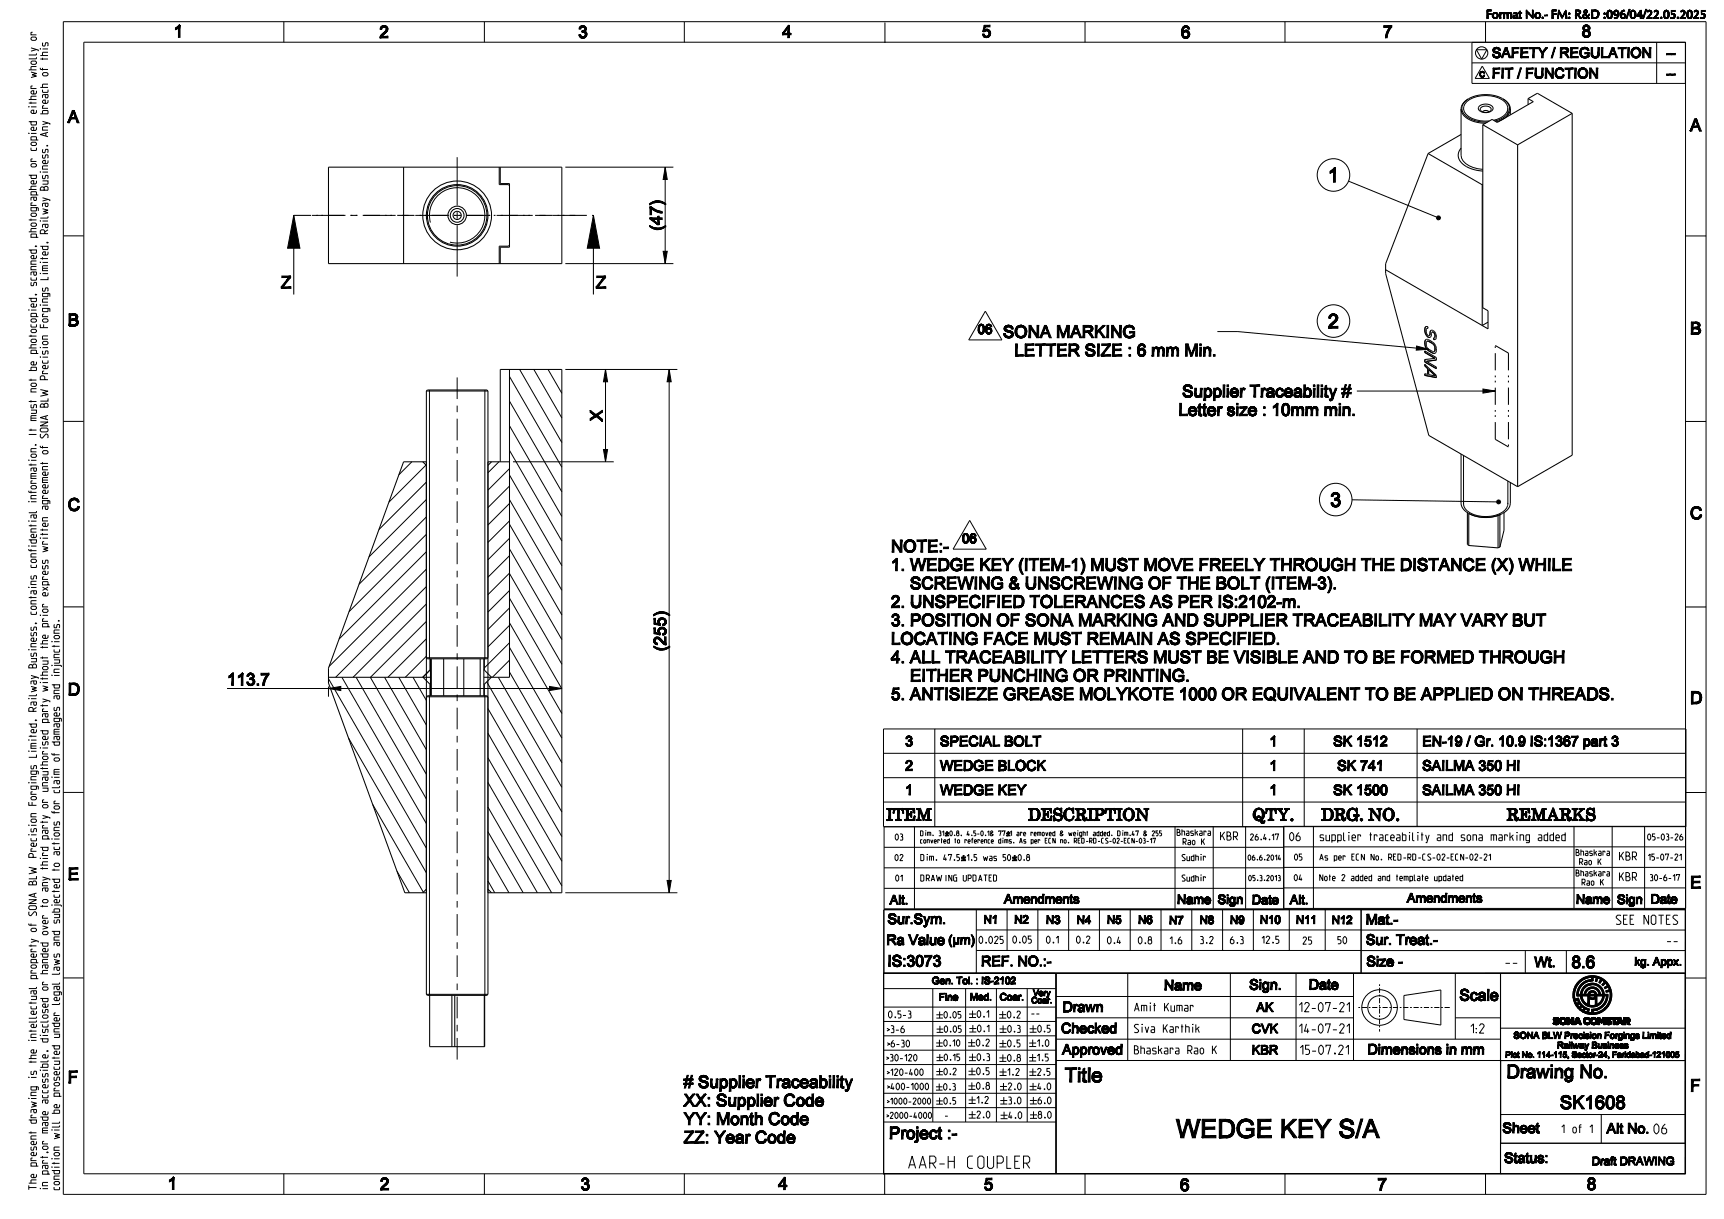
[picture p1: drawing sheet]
<svg xmlns="http://www.w3.org/2000/svg" width="420mm" height="297mm" viewBox="0 0 420 297" stroke-linecap="round" stroke-linejoin="round" font-family="sans-serif">
<defs><g id="words">
<text font-size="6.3" x="286.9" y="277.2">WEDGE KEY S/A</text>
<g font-size="4.9">
<text x="323.5" y="44.4">1</text>
<text x="323.5" y="80">2</text>
<text x="324" y="123.5">3</text>
<text x="256.6" y="263.6">Title</text>
</g>
<g font-size="4.5">
<text x="364.5" y="262.7">Drawing No.</text>
<text x="379.9" y="270.2">SK1608</text>
</g>
<g font-size="4.2">
<text x="42.3" y="9.1">1</text>
<text x="92.4" y="9.2">2</text>
<text x="140.9" y="9.3">3</text>
<text x="190.6" y="9.2">4</text>
<text x="239.2" y="9.1">5</text>
<text x="287.7" y="9.3">6</text>
<text x="336.9" y="9.2">7</text>
<text x="385.3" y="9.1">8</text>
<text x="16.5" y="29.9">A</text>
<text x="411.7" y="32">A</text>
<text x="161.3" y="56.2" transform="rotate(-90 161.3 56.2)">(47)</text>
<text x="16.5" y="79.4">B</text>
<text x="244.3" y="82.3">SONA MARKING</text>
<text x="411.7" y="81.5">B</text>
<text x="247.1" y="86.8">LETTER SIZE : 6 mm Min.</text>
<text x="270.3" y="96.8">Supplier Traceability #</text>
<text x="272.8" y="101.3">Letter size : 10mm min.</text>
<text x="146.8" y="102.7" transform="rotate(-90 146.8 102.7)">X</text>
<text x="16.5" y="124.4">C</text>
<text x="411.7" y="126.5">C</text>
<text x="217" y="134.6">NOTE:-</text>
<text x="217" y="139.1">1. WEDGE KEY (ITEM-1) MUST MOVE FREELY THROUGH THE DISTANCE (X) WHILE</text>
<text x="227.1" y="143.6">SCREWING &amp; UNSCREWING OF THE BOLT (ITEM-3).</text>
<text x="217" y="148.1">2. UNSPECIFIED TOLERANCES AS PER IS:2102-m.</text>
<text x="217" y="152.6">3. POSITION OF SONA MARKING AND SUPPLIER TRACEABILITY MAY VARY BUT</text>
<text x="162.3" y="158.7" transform="rotate(-90 162.3 158.7)">(255)</text>
<text x="217" y="157.1">LOCATING FACE MUST REMAIN AS SPECIFIED.</text>
<text x="217" y="161.6">4. ALL TRACEABILITY LETTERS MUST BE VISIBLE AND TO BE FORMED THROUGH</text>
<text x="55.3" y="167">113.7</text>
<text x="227.1" y="166.1">EITHER PUNCHING OR PRINTING.</text>
<text x="16.5" y="169.4">D</text>
<text x="217" y="170.6">5. ANTISIEZE GREASE MOLYKOTE 1000 OR EQUIVALENT TO BE APPLIED ON THREADS.</text>
<text x="411.7" y="171.5">D</text>
<text x="16.5" y="214.4">E</text>
<text x="411.7" y="216.5">E</text>
<text x="382.8" y="235.9">8.6</text>
<text x="16.5" y="263.9">F</text>
<text x="166.6" y="265"># Supplier Traceability</text>
<text x="166.6" y="269.5">XX: Supplier Code</text>
<text x="411.7" y="266">F</text>
<text x="166.6" y="274">YY: Month Code</text>
<text x="166.6" y="278.5">ZZ: Year Code</text>
<text x="216.6" y="277.5">Project :-</text>
<text x="40.8" y="289.8">1</text>
<text x="92.6" y="289.9">2</text>
<text x="141.5" y="290">3</text>
<text x="189.6" y="289.8">4</text>
<text x="239.7" y="290">5</text>
<text x="287.5" y="290.1">6</text>
<text x="335.6" y="290">7</text>
<text x="386.6" y="289.9">8</text>
</g>
<g font-size="4.1">
<text x="215.9" y="199.9">ITEM</text>
<text x="250.4" y="199.9">DESCRIPTION</text>
<text x="305.1" y="199.9">QTY.</text>
<text x="321.9" y="199.9">DRG. NO.</text>
<text x="367.1" y="199.9">REMARKS</text>
</g>
<text font-size="3.9" x="221" y="284.7">AAR-H COUPLER</text>
<g font-size="3.8">
<text x="216.2" y="235.5">IS:3073</text>
<text x="354.6" y="243.8">Scale</text>
</g>
<g font-size="3.5">
<text x="368" y="14.1">SAFETY / REGULATION</text>
<text x="405" y="14.1">--</text>
<text x="368" y="19.1">FIT / FUNCTION</text>
<text x="405" y="19.1">--</text>
<text x="220.2" y="181.8">3</text>
<text x="229" y="181.8">SPECIAL</text>
<text x="249.9" y="181.8">BOLT</text>
<text x="308.9" y="181.8">1</text>
<text x="322.3" y="181.8">SK</text>
<text x="330.2" y="181.8">1512</text>
<text x="346.5" y="181.8">EN-19</text>
<text x="362.2" y="181.8">/</text>
<text x="367.4" y="181.8">Gr.</text>
<text x="377.9" y="181.8">10.9</text>
<text x="391" y="181.8">IS:1367</text>
<text x="220.2" y="187.8">2</text>
<text x="229" y="187.8">WEDGE</text>
<text x="244.7" y="187.8">BLOCK</text>
<text x="308.9" y="187.8">1</text>
<text x="323.6" y="187.8">SK</text>
<text x="331.5" y="187.8">741</text>
<text x="346.5" y="187.8">SAILMA</text>
<text x="364.8" y="187.8">350</text>
<text x="220.2" y="193.7">1</text>
<text x="229" y="193.7">WEDGE</text>
<text x="244.7" y="193.7">KEY</text>
<text x="308.9" y="193.7">1</text>
<text x="322.3" y="193.7">SK</text>
<text x="330.2" y="193.7">1500</text>
<text x="346.5" y="193.7">SAILMA</text>
<text x="364.8" y="193.7">350</text>
<text x="216.2" y="225.1">Sur.Sym.</text>
<text x="332.7" y="225.2">Mat.-</text>
<text x="215.9" y="230.2">Ra Value</text>
<text x="332.8" y="230.2">Sur. Treat.-</text>
<text x="239" y="235.4">REF. NO.:-</text>
<text x="332.9" y="235.5">Size -</text>
<text x="373.8" y="235.6">Wt.</text>
<text x="284" y="241.3">Name</text>
<text x="303.1" y="241.1">Sign.</text>
<text x="318.3" y="241.1">Date</text>
<text x="258.1" y="251.7">Checked</text>
<text x="258.6" y="246.5">Drawn</text>
<text x="257.9" y="256.9">Approved</text>
<text x="330.7" y="256.9">Dimensions in mm</text>
<text x="365.3" y="276">Sheet</text>
<text x="389.3" y="276.1">Alt No.06</text>
<text x="364.5" y="283.3">Status:</text>
</g>
<g font-size="3.3">
<text x="238.2" y="81.3">06</text>
<text x="234.3" y="132.3">06</text>
<text x="366.4" y="235.6">--</text>
</g>
<g font-size="3.1">
<text x="216.8" y="220.3">Alt.</text>
<text x="244.6" y="220.1">Amendments</text>
<text x="286.7" y="220.2">Name</text>
<text x="296.6" y="220.2">Sign</text>
<text x="305" y="220.3">Date</text>
<text x="314.2" y="220.3">Alt.</text>
<text x="342.8" y="219.9">Amendments</text>
<text x="383.9" y="220.2">Name</text>
<text x="393.9" y="220.2">Sign</text>
<text x="402.1" y="220.1">Date</text>
<text x="231" y="230.1">(µm)</text>
<text x="305.9" y="251.7">CVK</text>
<text x="306.8" y="246.5">AK</text>
<text x="305.9" y="256.9">KBR</text>
</g>
<g font-size="2.9">
<text x="355.4" y="4.5">Format No.- FM: R&amp;D :096/04/22.05.2025</text>
<text x="393.5" y="225.2">SEE NOTES</text>
<text x="405.8" y="230.2">--</text>
<text x="315.7" y="246.5">12-07-21</text>
<text x="315.7" y="251.7">14-07-21</text>
<text x="357.4" y="251.7">1:2</text>
<text x="315.7" y="256.9">15-07.21</text>
</g>
<g font-size="2.8">
<text x="239.6" y="225">N1</text>
<text x="247.1" y="225">N2</text>
<text x="254.8" y="225.1">N3</text>
<text x="262.3" y="225.1">N4</text>
<text x="269.7" y="225">N5</text>
<text x="277.3" y="225.1">N6</text>
<text x="284.8" y="225.2">N7</text>
<text x="292.2" y="225.1">N8</text>
<text x="299.6" y="225.1">N9</text>
<text x="306.9" y="225">N10</text>
<text x="315.7" y="225.1">N11</text>
<text x="324.4" y="225.1">N12</text>
<text x="398.2" y="235.2">kg. Appx.</text>
<text x="386.3" y="283.9">Draft DRAWING</text>
</g>
<g font-size="2.6">
<text x="297.2" y="204.7">KBR</text>
<text x="314" y="204.8">06</text>
<text x="321.2" y="204.8">supplier traceability and sona marking added</text>
<text x="394.4" y="209.6">KBR</text>
<text x="394.4" y="214.6">KBR</text>
<text x="276" y="246.4">Amit Kumar</text>
<text x="276" y="251.6">Siva Karthik</text>
<text x="276" y="256.8">Bhaskara Rao K</text>
<text x="380" y="276">1 of 1</text>
</g>
<g font-size="2.4">
<text x="8.9" y="86.1" transform="rotate(-90 8.9 86.1)">photocopied, scanned, photographed or copied either wholly o</text>
<text x="11.7" y="92.5" transform="rotate(-90 11.7 92.5)">Precision Forgings Limited, Railway Business. Any breach of this</text>
<text x="8.9" y="184.5" transform="rotate(-90 8.9 184.5)">Limited, Railway Business, contains confidential information. It must not be</text>
<text x="11.7" y="192.8" transform="rotate(-90 11.7 192.8)">unauthorised party without the prior express written agreement of SONA BLW</text>
<text x="14.5" y="193.1" transform="rotate(-90 14.5 193.1)">claim of damages and injunctions.</text>
<text x="223.4" y="239.8">Gen. Tol. : IS-2102</text>
<text x="228.2" y="243.8">Fine</text>
<text x="236" y="243.7">Med.</text>
<text x="242.9" y="243.7">Coar.</text>
<text x="8.9" y="290.2" transform="rotate(-90 8.9 290.2)">The present drawing is the intellectual property of SONA BLW Precision Forgings</text>
<text x="11.7" y="290.2" transform="rotate(-90 11.7 290.2)">in part,or made accessible, disclosed or handed over to any third party or</text>
<text x="14.5" y="290.2" transform="rotate(-90 14.5 290.2)">condition will be prosecuted under legal laws and subjected to actions for</text>
</g>
<g font-size="2.3">
<text x="238.1" y="229.9">0.025</text>
<text x="246.4" y="229.8">0.05</text>
<text x="254.6" y="229.8">0.1</text>
<text x="262.1" y="229.8">0.2</text>
<text x="269.6" y="230">0.4</text>
<text x="277.2" y="230">0.8</text>
<text x="284.7" y="230">1.6</text>
<text x="292.2" y="229.9">3.2</text>
<text x="299.5" y="229.9">6.3</text>
<text x="307" y="229.9">12.5</text>
<text x="317.4" y="230">25</text>
<text x="325.9" y="229.9">50</text>
</g>
<g font-size="2.2">
<text x="215.7" y="251.6">&gt;3-6</text>
<text x="216.1" y="248">0.5-3</text>
<text x="250.9" y="247.7">--</text>
<text x="364.6" y="253.1">SONA BLW Precision Forgings Limited</text>
<text x="377.4" y="255.5">Railway Business</text>
</g>
<g font-size="2.1">
<text x="250.7" y="244.4">Coar.</text>
<text x="251.3" y="242.6">Very</text>
<text x="215.7" y="255.1">&gt;6-30</text>
<text x="215.4" y="258.5">&gt;30-120</text>
<text x="215.6" y="262">&gt;120-400</text>
<text x="215.6" y="265.5">&gt;400-1000</text>
<text x="230" y="272.5">-</text>
</g>
<g font-size="2">
<text x="286.2" y="203.6">Bhaskara</text>
<text x="217.9" y="209.7">02</text>
<text x="217.9" y="204.7">03</text>
<text x="224" y="209.7">Dim. 47.5±1.5 was 50±0.8</text>
<text x="287.4" y="209.7">Sudhir</text>
<text x="288" y="205.8">Rao K</text>
<text x="304" y="204.7">26.4.17</text>
<text x="315.2" y="209.6">05</text>
<text x="321.2" y="209.6">As per ECN No. RED-RD-CS-02-ECN-02-21</text>
<text x="383.4" y="208.5">Bhaskara</text>
<text x="401" y="209.6">15-07-21</text>
<text x="401.2" y="204.7">05-03-26</text>
<text x="217.9" y="214.7">01</text>
<text x="224" y="214.7">DRAWING UPDATED</text>
<text x="287.4" y="214.7">Sudhir</text>
<text x="315.2" y="214.6">04</text>
<text x="321.2" y="214.6">Note 2 added and template updated</text>
<text x="383.4" y="213.5">Bhaskara</text>
<text x="384.6" y="210.7">Rao K</text>
<text x="385.2" y="215.7">Rao K</text>
<text x="401.6" y="214.6">30-6-17</text>
<text x="360.8" y="257.7">Plot No. 114-115, Sector-24, Faridabad-121005</text>
<text x="215.6" y="269">&gt;1000-2000</text>
<text x="215.7" y="272.5">&gt;2000-4000</text>
</g>
<text font-size="1.9" x="360.4" y="18.8">C</text>
<g font-size="1.7">
<text x="303.5" y="209.6">06.6.2014</text>
<text x="303.5" y="214.6">05.3.2013</text>
</g>
<g font-size="1.6">
<text x="224" y="203.6">Dim. 31±0.8, 4.5-0.1</text>
<text x="241.2" y="203.6">&amp; 77±1 are removed&amp; weight added. Dim.47&amp; 255</text>
<text x="224" y="205.4">converted to reference dims. As per ECN no. RED-RD-CS-02-ECN-03-17</text>
</g>
</g></defs>
<g fill="#000">
<path d="M363.6 13.2l.3 .1zM363.6 13.4h.4zM363.7 13.5l.3 .1zM363.7 13.6h.4zM363.7 12.1h.4zM363.7 12.2l.3 .1zM363.7 12.3h.4zM363.7 12.1l.4-.1zM363.7 12.4h.4zM363.7 16.6h1.7l-1.3 .3zM364.1 17.9v1.2h-.4zM363.7 12.5h.5z"/>
<path d="M363.7 13.7h.5zM363.8 12l.4-.1zM363.8 12.5h.6zM363.8 11.9h.5zM363.8 13.8h.7zM363.8 12.6h.8zM363.9 11.8h1.4zM363.9 12.7h1zM363.9 13.9l1.5-.1zM363.9 11.7h1.3zM363.6 13.2l.3 .1-.3 .1zM364 12.7h1.1z"/>
<path d="M363.7 13.5h.3zM363.6 13.4h.4l-.3 .1zM364 14l1.3-.1zM364 11.7h1.2zM363.7 12.2l.3-.1zM363.7 12.1h.3zM364.1 12.8h1.1zM364.1 16.9l1.3-.3v.3zM364.1 17.9l1.1-.3v.3zM364.1 17.6h1.1l-1.1 .3zM364.1 17.6l-.4 1.5zM363.7 12.5l.4-.1z"/>
<path d="M363.7 13.7h.4zM364.1 14h1.1zM364.1 11.6h1zM363.8 12h.3zM363.8 12.5h.4zM363.8 13.8l.5-.1zM364.2 11.6h.7zM363.8 11.9h.4zM363.8 12.5h.5zM363.8 13.8h.6zM364.3 11.6h.5zM363.8 12.6h.6z"/>
<path d="M364.2 14.1l.9-.1zM364.2 12.9l1-.1zM364.4 12.9h.9zM363.8 12.6h.7zM364.4 11.6h.3zM363.8 11.9h.6zM364.5 14.1h.4zM364.5 12.9h.9zM363.9 13.9l.8-.1zM363.8 11.9l.8-.1zM363.9 11.8h.7zM363.9 12.7l.9-.1z"/>
<path d="M364.3 11.6h.4zM364.6 11.8h.7zM363.9 13.9l.9-.1zM364.5 14.1h.3zM364.7 13l.7-.1zM364.8 13h.7zM364.8 13.8h.6zM364.2 11.6h.6zM364.7 11.9l.6-.1zM364.8 11.9h.6zM364.4 14.1l.7-.1zM364.9 14.1l.2-.1z"/>
<path d="M364.4 14.1h.5zM364.1 11.6h.8zM364.9 13h.6zM365 13.8l.5-.1zM364.9 11.9h.5zM365 12h.4zM365 13.7h.5zM365 13.1l.5-.1zM364 11.7l1.1-.1zM365.1 12l.4 .1zM365.1 13.1h.4zM365.1 12.1l.4 .1z"/>
<path d="M365.1 13.1l.4 .1zM365.1 13.6h.4zM364.1 14h1zM365.2 12.2l.3 .1zM365.2 13.2l.4 .1zM365.2 13.3l.4 .1zM365.2 13.5h.4zM364 14h1.2zM365.2 13.4h.4zM363.9 13.9h1.4zM364.9 13.8h.5zM365.1 13.7h.4z"/>
<path d="M365.2 13.5l.3 .1h-.3zM365.2 13.4l.4 .1zM366.4 13.3l-.3 .8h-.3zM366.5 13h.8l-.9 .3zM366.5 13l-.7 1.1zM366.7 11.6h.4l-.2 .2zM366.7 12.3l-.9 1.8zM366.8 12.1l-1 2zM366.9 11.8l-1.1 2.3zM366.7 11.6l.2 .2-1.1 2.3zM367.1 11.6l-.2 .3zM367.1 11.6l-.1 .5z"/>
<path d="M367.1 11.6l-.1 .6zM367.1 11.6v.8zM367.1 11.6l.2 1.4-.2-.6zM366.4 13.3l.9-.3 .1 .3zM367.1 11.6l.3 1.7zM366.6 16.9l2-.3zM367.1 11.6l.6 2.5zM367.1 11.6l1 2.5h-.4zM366.6 16.6h2l-2 .3zM71.6 52.5l1.5 8h-3zM144.6 52.5l1.5 8h-3zM162.1 40.7l.5 3h-1z"/>
<path d="M350 52.9l.3-.3 .5 .1 .1 .4-.1 .4-.5 .1-.3-.3zM68.5 69.9l.6-.2-.2 .2zM68.5 69.9h.4l-.4 .4zM70 68l-.9 1.7-.6 .2zM70.2 67.8l.6-.2-.8 .4zM70 68l.8-.4-1.7 2.1zM70.3 67.6l.5-.3v.3zM70.3 67.6h.5l-.6 .2zM145.2 69.9l.6-.2-.1 .2zM145.2 69.9h.5l-.5 .4zM146.7 68l-.9 1.7-.6 .2zM146.9 67.8l.6-.2-.8 .4z"/>
<path d="M146.7 68l.8-.4-1.7 2.1zM147.1 67.6l.4-.3v.3zM147.1 67.6h.4l-.6 .2zM161.6 61.2h1l-.5 3zM274.2 79.5l1.9 .1zM274.3 79.4l1.7 .1zM275.1 79.6h1zM275.3 79.6h.8zM275.4 79.6h.7zM275.5 79.6l.6 .1zM275.5 79.7h.6zM275.6 79.7l.6 .1z"/>
<path d="M274.3 79.4h1.6zM275.7 79.8h.5zM275.8 79.8l.5 .1zM275.8 79.9h.5zM275.9 80l.4-.1v.1zM274.2 79.5h1.8zM147.5 90l.5 3h-1zM163 90l.5 3h-1zM274.4 82.2l1.7-.1zM274.6 82.2h1.2zM275.3 82l1.1-.1zM275.4 82l1-.1z"/>
<path d="M274.8 82.3l1-.1zM275.5 82.3l.3-.1zM275.5 81.9h.9zM275.8 81.8l.1-.1zM275.8 81.8l.2-.1zM275.9 80h.4zM276 80.1l.3-.1 .1 .2zM274.6 82.2h1.4zM274.4 82.2h1.6zM275.2 81.1l1.2-.3-.4 .3zM276 81.1l.4-.3-.4 .9zM276.4 80.8v1.1l-.4-.2z"/>
<path d="M274.2 82l1.9 .1zM276 80.1l.4 .1zM275.2 80.8h1.2l-1.2 .3zM275.8 81.8l.2-.1 .4 .2zM275.7 81.9h.7zM327.2 96l2-.4zM327.4 94.9l1.8-.3zM327.5 96l1.7-.4-1 .4zM327.7 94.9l1.5-.3-.8 .3zM328.2 96l1-.4zM328.5 96l.7-.4v.4zM328.4 94.9l.8-.3z"/>
<path d="M328.7 94.9l.5-.3v.3zM345.1 84.3l3 .8-3.1 .2zM361.3 94.8l3 .5-3 .5zM147 109.5h1l-.5 3zM364.6 122.1l.4-.3 .4 .1 .2 .4-.2 .4-.4 .1-.4-.3zM221.9 142.6h.4zM221.9 142.7l.4 .1zM221.9 142.9h.5zM222 143h.4zM222 141.2h.4zM222 141.4h.4zM222 141.4l.4 .1z"/>
<path d="M222 141.1h.5zM222 141.5h.4zM222 141.6h.6zM222 143.1h.6zM222 141h.5zM222.1 141.7h.7zM222.1 143.2h.9zM222.1 141.8h1zM222.2 141.9h1.3zM222.2 143.3h1.8zM221.9 142.6h.4l-.4 .1zM222.3 141.9l1.3 .1z"/>
<path d="M221.9 142.9l.4-.1zM221.9 142.7l.4 .1-.4 .1zM222.3 143.4h1.6zM222 141.4l.4-.2zM221.9 142.9h.5l-.4 .1zM222 141.1l.4 .1zM222.4 142h1.3zM222 141.6h.5zM222 143.1h.5zM222.4 143.5l1.4-.1zM222 141l.5 .1zM222.5 142h1.3z"/>
<path d="M222.1 141.7h.5zM222.1 143.2h.6zM222 143.1h.6l-.5 .1zM222.1 141.7h.6zM222.1 143.2h.7zM222.1 141.8h.7zM222.1 143.2h.8zM222.6 143.5h1.1zM222.6 142.1l1.2-.1zM222.8 142.1h1.1zM222.1 141.8h.9zM222.9 143.6h.5z"/>
<path d="M223 142.2h1zM222.2 143.3l.9-.1zM222.2 141.9l1.1-.1zM222.2 143.3l1-.1zM222.2 143.3l1.1-.1zM222.9 143.6h.4zM223.2 142.2h.8zM223.3 142.3h.8zM223.3 143.2h.8zM222.8 143.6l.9-.1zM223.4 143.6l.3-.1zM222.8 143.6h.6z"/>
<path d="M223.4 142.3h.7zM223.5 143.2l.6-.1zM223.6 143.2l.5-.1zM223.5 142.3h.6zM223.6 141.1l.5 .1zM223.6 142.4l.5-.1zM223.6 142.4h.5zM223.7 141.2h.4v.1zM223.7 142.4l.5 .1zM223.7 143h.5zM222.4 143.5h1.3zM223.7 141.3l.5 .1z"/>
<path d="M223.7 142.5l.5 .1zM223.8 142.6l.4 .1zM223.8 142.9l.4-.1zM222.3 143.4h1.5zM223.8 142.7h.4v.1zM222.2 143.3l1.7 .1zM223.5 141h.6zM223.4 143.2h.7zM223.7 141.2l.4 .1zM223.7 143l.4 .1zM223.8 142.9l.4 .1h-.5zM223.8 142.7l.4 .1-.4 .1z"/>
<path d="M224.6 141.8h.5l-.1 .1zM224.6 142l.4-.1v.1zM224.6 142.2h.4l.1 .2zM224.7 142.5l.4-.1v.2zM224.7 141.6l.4-.1v.1zM224.7 141.4h.5zM224.7 142.6h.4l.1 .1zM224.8 142.8l.5 .1zM224.8 141.2l.6-.1zM224.9 143h.5zM224.9 141.1l.5-.1zM225 143.2h.6z"/>
<path d="M224.6 141.8l.4 .1-.4 .1zM224.6 142.2l.4-.2v.2zM224.6 142h.4l-.4 .2zM224.6 142.2l.5 .2-.4 .1zM224.6 141.8l.5-.2zM224.7 141.6h.4l-.5 .2zM224.7 142.5l.4 .1h-.4zM225.1 143.3l1.9-.1zM225.1 143.3l1.9-.1-.2 .2zM224.7 141.4l.4 .1-.4 .1zM224.8 142.8l.4-.1v.1zM224.7 142.6l.5 .1-.4 .1z"/>
<path d="M224.7 141.4l.6-.2zM224.8 141.2h.5l-.6 .2zM225.3 143.4h1.5zM224.8 142.8l.5 .1-.4 .1zM224.9 141.1h.5l-.6 .1zM225 143.2l.5-.1zM224.9 143h.5l-.4 .2zM224.9 141.1l.7-.1zM225 140.9l.6 .1-.7 .1zM225.4 143.5h1.3zM225.6 143.6l1.1-.1zM225.1 143.3l.7-.1z"/>
<path d="M225 143.2h.6l-.5 .1zM225.1 143.3l.8-.1zM225.8 143.6h.7zM225.1 143.3l.9-.1zM225.1 143.3l1.1-.1zM225.8 143.6h.5zM225.6 143.6h.9zM225.3 143.4l1.4 .1zM225.1 143.3l1.7 .1zM80 167.7l3-.5v1zM133.9 167.2l3 .5-3 .5zM222.4 163.4l1.8-.3v.3z"/>
<path d="M222.4 164.7l1.6-.4v.4zM222.4 164.7v1l-.4 .4zM222.4 164.3h1.6l-1.6 .4zM222.4 164.3l-.4 1.8zM247.6 179.5h1.4zM247.7 179.4l1.2 .1zM247.8 179.4h.9zM247.9 179.3h.5zM247.9 179.3h.7zM248.1 179.3h.3zM247.5 179.6l1.5-.1zM248.3 179.6l.7-.1z"/>
<path d="M248 179.3h.4zM248.4 179.6l.6-.1zM247.8 179.4l.8-.1zM248.5 179.6l.5-.1zM248.6 179.7h.5zM247.7 179.4h1zM248.7 179.7h.4zM248.8 179.8l.3-.1 .1 .1zM247.6 179.5h1.3zM248.9 179.9h.4zM248.8 179.8h.4zM327.7 180.5l1.7-1.2-1.1 1z"/>
<path d="M328.9 179.3h.5l-1.7 1.2zM359.8 179.5h1.6zM359.9 179.5h1.4zM360.1 179.4h1zM360.2 179.3h.8zM360.4 179.6h.2zM360.4 179.3h.3zM359.7 179.6h.9zM360.6 179.6l.8-.1zM360.2 179.3h.7zM360.2 179.3h.5zM360.7 179.6l.7-.1z"/>
<path d="M360.8 179.6l.6-.1zM360.9 179.6h.5zM360.1 179.4l.9-.1zM360.9 179.7l.5-.1zM361 179.7h.5zM359.9 179.5l1.3-.1zM359.9 179.5l1.2-.1zM361.1 179.7h.4zM361.1 179.8h.4zM361.2 179.8h.3zM361.2 179.9h.4zM359.8 179.5h1.5z"/>
<path d="M365.3 180l.6-.1zM365.6 179.8l.7-.5zM365.7 179.7l.6-.4zM365.8 179.7l.5-.4zM365.3 180.2l.5-.2zM365.3 180h.5l-.5 .2zM365.9 179.5l.4-.2zM365.4 179.9h.5zM366 179.4l.3-.1zM365.6 179.8l.7-.5-.4 .6zM366.1 179.3h.2zM374.1 179.5l1.4 .1z"/>
<path d="M374.8 179.6h.7zM374.9 179.6h.6zM375 179.6h.6zM375.1 179.7l.5-.1zM375.2 179.7h.4zM375.3 179.8h.4zM375.3 179.9h.4zM375.3 180h.4zM390.2 180h.2zM390.1 180h.4zM390.1 180h.3zM243.3 185.3h.9l-.5 .3z"/>
<path d="M243.7 192.8v.9h-.4zM243.3 187.8l.4-.3h.6zM243.7 186.6v.9l-.4 .3zM243.7 186.3l-.4 1.5zM243.7 192.4l-.4 1.3zM243.3 187.8l1-.3zM243.3 187.8l1.3-.1zM243.3 187.8l1.1-.3zM243.3 187.8l1.2-.3zM243.3 187.8l1.7-.3zM243.3 187.8l1.4-.1zM243.3 187.8l1.5-.1z"/>
<path d="M243.3 187.8l1.6-.2zM243.3 187.8l1.7-.2zM247.6 181.7l1.4-.1zM247.8 181.8l1.1-.1zM247.9 181.8h.8zM248.1 181.8h.5zM247.5 181.6h.8zM247.5 181.6h.9zM248.1 181.8h.3zM248.4 181.6l.7-.1zM247.9 181.8h.7zM248.6 181.5l.6-.1z"/>
<path d="M248.7 181.5l.5-.1zM247.8 181.8h.9zM248.8 181.4l.5-.1zM247.6 181.7h1.3zM247.5 181.6h1.5zM248.5 181.5h.6zM248.7 181.4h.5zM248.9 181.2l.4 .1zM328.1 180.6l.2-.3 .7 1.5zM328.3 180.3l1.1 1.5h-.4zM328.1 192.4l.2-.2 .7 1.5zM328.3 192.2l1.1 1.5h-.4z"/>
<path d="M327.7 192.4l1.7-1.2-1.1 1zM328.9 191.2h.5l-1.7 1.2zM329.3 186.3l1.1 1.5h-.4zM328.7 186.5l1.6-1.2-1 1zM329.9 185.3h.4l-1.6 1.2zM359.8 181.6h1.7zM359.9 181.7h1.5zM360.1 181.8h1.1zM359.8 181.6h.7zM360.4 181.8h.5zM359.8 181.6h.8zM359.8 181.6h.9z"/>
<path d="M360.7 181.6l1-.1zM360.4 181.8h.4zM360.8 181.5h.9zM360.3 181.8h.9zM360.9 181.8h.3zM360.3 181.8h.6zM360.9 181.5h.8zM361.1 181.5l.2-.1zM361.1 181.5l.2-.2zM361.2 180l.4-.1zM361.3 180l.3-.1v.1zM360.1 181.8l1.2-.1z"/>
<path d="M359.9 181.7h1.4zM360.6 180.8l1.1-.3-.4 .3zM361.3 180.8l.4-.3-.4 .8zM361.7 180.5v1l-.4-.2zM359.8 181.6l1.6 .1zM361.3 180h.3zM360.6 180.5h1.1l-1.1 .3zM361.1 181.5l.2-.2 .4 .2zM361 181.5h.7zM362.5 187.6h1.1zM362.5 193.5h1.1zM362.6 185.3h1.1l-.9 .3z"/>
<path d="M362.6 191.2h1.1l-.9 .3zM362.6 187.7h.9zM362.6 193.6h.9zM362.7 186.3h1zM362.7 192.2l1 .1zM362.8 186.2h.7zM362.8 192.1l.7 .1zM362.8 185.6l.9-.3v.3zM362.8 191.5l.9-.3v.3zM362.9 186.1l.5 .1zM362.9 192.1h.5zM363 186.4l.7-.1z"/>
<path d="M363.2 187.5h.5zM363 192.3h.7zM363.2 193.5l.5-.1zM362.7 187.8l.7-.1zM363.2 187.8l.2-.1zM362.7 193.7h.7zM363.2 193.7h.2zM363.2 187.5l.6-.1zM363.2 193.4l.6-.1zM363.2 186.4l.5-.1zM363.3 186.4h.4zM363.2 192.3h.5z"/>
<path d="M363.3 192.4h.4zM363.4 187.4h.4zM363.3 193.4l.5-.1zM362.6 187.7h.8zM362.6 193.6l.8 .1zM362.8 186.2h.6zM363.3 186.5l.4-.1zM363.4 186.5l.3-.1 .1 .2zM362.8 192.1h.6zM363.4 192.5l.3-.1 .1 .1zM363.5 187.3l.3-.1v.2zM363.5 193.2h.3v.1z"/>
<path d="M362.7 186.3l.8-.1zM363.5 186.6h.3zM363.5 186.7l.3-.1 .1 .1zM363.5 187.2l.4-.1-.1 .1zM362.7 192.2h.8zM363.5 192.6l.3-.1zM363.5 192.7l.3-.2 .1 .2zM363.5 193.1l.4-.1-.1 .2zM363.5 186.8l.4-.1v.2zM363.6 186.9h.3l-.4 .2zM363.5 187.1l.4-.2v.2zM362.6 187.7l.9-.1z"/>
<path d="M362.5 187.6h1zM363.5 192.8l.4-.1v.1zM363.6 192.9l.3-.1-.4 .2zM363.5 193l.4-.2v.2zM362.5 193.5l1 .1zM363.5 187.3l.3 .1zM363.5 193.2l.3 .1zM363.4 186.5l.4 .1zM363.5 187.2h.3l-.3 .1zM363.4 192.5h.4zM363.5 193.1l.3 .1h-.3zM363.5 186.7h.4z"/>
<path d="M363.5 187.1h.4zM363.5 192.7h.4zM363.5 193h.4zM363.5 186.8l.4 .1zM363.5 192.8h.4zM365.3 180.2l.4-.1zM374.1 181.6h1.5zM374.6 180.6h.9zM374.7 180.7h.9zM374.9 180.7h.7zM375 180.7l.7 .1zM375 181.6l.6-.1z"/>
<path d="M375.1 180.8h.6zM375.2 181.5l.5-.1zM375.2 180.8h.5zM375.3 180.9h.4zM375.3 181.4l.4-.1zM375.4 181h.3zM375.4 181l.4 .1zM375.4 181.2h.3zM375.4 181.1h.4zM375.1 181.5h.5zM375.3 181.5l.4-.1zM375.4 181.2l.3 .1-.3 .1z"/>
<path d="M375.4 181.1l.3 .1zM376.3 180.3l.3-.3v.3zM376.3 181.8l.3-.3v.3zM376.3 180h.3l-.3 .3zM376.3 181.5h.3l-.3 .3zM387.9 180.9l1.3-.2zM388.5 181.6l.7-.1zM388.7 180.7h.5zM388.7 181.5h.5zM388.7 181.5l.5-.1zM388.8 180.7h.4zM388.8 181.4l.4-.1z"/>
<path d="M388.8 180.4h.4zM388.8 181.3h.4zM388.8 180.5h.4zM388.9 180.5l.3 .1zM388.9 180.6h.3zM388.9 180.6l.3 .1zM388.9 180.9l.3-.2-.3 .3zM389.2 180.7v.4l-.3-.1zM388.9 181.1h.3zM388.9 181.2l.3 .1zM387.9 180.9l1.3-.2-.3 .2zM388.5 181.6h.7z"/>
<path d="M388.9 181.6h.3zM388.9 181.7l.3-.1zM389 181.8h.3zM388.8 180.5l.4-.1zM388.9 181l.3 .1zM388.9 181.1l.3 .1zM388.8 181.4h.4zM388.6 181.5h.6zM388.9 181.6h.3l-.3 .1zM388.9 181.7h.3zM390 180.9v.9h-.3zM390 180.2l.6-.1z"/>
<path d="M389.9 180.3h.4zM389.9 180.3h.3zM389.9 180.3h.2zM389.9 180.3l.1 .2zM389.9 180.3l-.2 1.5zM389.9 180l-.2 1.8zM389.7 180h.2l-.2 1.8zM390 180.1h.6zM390 180.7l-.3 1.1zM390 180.5l-.3 1.3zM390.1 180l.5 .1zM389.9 180.3l.7-.2z"/>
<path d="M390.1 180.1h.5zM162.5 214.5h1l-.5 3zM384.5 239.2l1-.4-1.8 1.5zM384.5 239.2l.6-.5 1.3-.3zM385.3 239.7l.6-.5 1.1-.1-2 .9zM385.1 238.7l.6-.4 2.1-.2zM385.7 238.3a4.7 4.7 0 0 1 5.8 1l-1.2 .6 .6-.6-.6-.5-.5 .8-.3-.2 .5-.8-.6-.2-.2-.1-.2 .9-.3-.1 .2-.9-.8-.1v.9l-.3-.4v-.5zM386.2 239l.4-.1a1.26 1.26 0 0 1 1.5 .1zM386.3 240a2.91 2.91 0 0 1 4.5 2.3l-6.7 .3v-.4l6.4 .1a2.55 2.55 0 0 0-2.7-2.4zM385.9 239.2l.3-.2h1.5zM386 240.3l.3-.3 1.5-.1zM390.3 239.9l1.2-.6a4.7 4.7 0 0 1 .3 5.8l-1 .6a4.4 4.4 0 0 0 1.4-4.2h-.9l.8-.3-.3-.8-.8 .5-.2-.3 .8-.5-.5-.6-.6 .6z"/>
<path d="M383.6 242.5l.1 .9-.3 .4-.2-.7zM383.8 241.1l-.2 1.4-.4 .6 .1-1.4zM383.4 243.8l.9-.2-.5 .2-.2 .6zM383.8 243.9l.3 .6-.5-.1zM383.7 240.3l.8-.5-.7 1.3-.5 .6zM383.4 243.8l1.2-.3 .6 1.1 .6 .6-.4 .1-.4 .4-.1 .4-.5-.5 .7-.6-.3-.5-.8 .6-.4-.7 .5 .1 .5-.3-.3-.6zM384 245.1l.3-.3 .2 .3-.1 .5zM383.7 243.4l.8-.2 .1 .3-1.2 .3zM384.5 245.1l.2 .3-.3 .2zM385.4 245.3l.4-.1 .8 .5-1.1 .8-.6-.4h.7l.3-.4zM385.4 242.6l.1 .5-.3 .3-.1-.4zM385 240l.7-.2a3.5 3.5 0 0 0-1.2 2.5l-.4-.1 .2-.8z"/>
<path d="M385 245.7l.6 .4h-.7zM385.5 243.1l.1 .4-.3 .2-.1-.3zM385.3 243.7l.3-.2 .4 .6-.3 .3zM386 244.1l.3 .3-.3 .2-.3-.2zM385.7 240.5l.8-.2-.9 1-.2 1h-.4l.2-.8zM385.5 246.5l.4-.2 .6 .3zM386 244.6l.3-.2 .3 .2-.3 .3zM386.2 241.5l.5-.2-.4 1h-.4zM386 240.3l1.1-.3-1.4 .5zM386.3 244.9l.3-.3 .6 .3-.6 .2zM386.2 245.8l.4-.1 .6 .1-.2 .9-.8 .1-.7-.3 1.1 .1 .2-.5zM386.4 241.1l.8-.1-1 .5z"/>
<path d="M387.2 243.2l1-.1 .8-.5v2.2l-.3 .1v-1.7l-.7 .3zM386.9 242.1l.4-.1-.1 .3h-.3zM386.9 242l.6-.1-.6 .2zM386.4 241.1l.2-.2 1.2-.1zM387 241.9l.6-.1-.7 .2zM386.6 240.9a1.99 1.99 0 0 1 3.3 1.4h-.3a1.64 1.64 0 0 0-1.8-1.5zM387.1 241.8l.8-.1-.9 .2zM387.8 245.9l1.5 .1-1.2 .3-.3 .5zM386.2 246.8h1.6zM387.2 241.7a1.08 1.08 0 0 1 1.8 .6h-.4l-.4-.5h-1.1zM387.2 242.6l.3 .4 .5 .2h-.8v1.7l-.4-.1zM386.6 245.1l.6-.2 2 .2-1.1 .2z"/>
<path d="M386.2 246.8h1.6l.3-.5v.5l1.5 .1a4.7 4.7 0 0 1-3.4-.1zM388.1 246.3l1.2-.3zM388.2 245l1.6-.4-.6 .5zM388.1 245.9a3.5 3.5 0 0 0 2.5-1.3l.5-.1-.8 .9a2.2 2.2 0 0 1-2.2 .5zM391.3 241.5h.9l-.9 .3zM384.1 242.6l7.6-.3-.1 1.2a1.27 1.27 0 0 1-1 1.1l.6-.9 .2-1.1h-.6l-.3 1.1a1.29 1.29 0 0 1-1.3 .9l.8-.7 .5-1.3h-1.5l-.7 .5 .3-.5h-1.4l-.4 2.2v-2.2h-1.4l-.3 .4-.1-.4zM388.5 246.8l1.3-.4 2-1.3a4.7 4.7 0 0 1-2.2 1.8z"/>
</g>
<g fill="none" stroke="#000" stroke-width=".24">
<path d="M15.4 5.3h400.2v285.7h-400.2zM69.1 5.3v5M118 5.3v5M166.7 5.3v5M264.3 5.3v5M313 5.3v5M358.6 10.3v10h52M358.6 15.3h52M359.7 12.1h2.5l-1.2 2.3zM361.1 16.1l1.7 3h-3.4zM361.9 5.3v5M363.6 13.2l.3 .1z"/>
<path d="M363.6 13.2l.3 .1-.3 .1zM363.6 13.4h.4zM363.6 13.4h.4l-.3 .1zM363.7 13.5h.3zM363.7 13.5l.3 .1zM363.7 13.6h.4zM363.7 12.1h.4zM363.7 12.2l.3-.1zM363.7 12.1h.3zM363.7 12.2l.3 .1zM363.7 12.3h.4zM363.7 12.1l.4-.1z"/>
<path d="M363.7 12.4h.4zM363.7 16.6h1.7l-1.3 .3zM363.7 16.6l.4 .3-.4 2.2zM363.7 12.5h.5zM363.7 12.5l.4-.1zM363.7 13.7h.4zM363.7 13.7h.5zM363.8 12l.4-.1zM363.8 12h.3zM363.8 12.5h.5zM363.8 12.5h.4zM363.8 12.5h.6z"/>
<path d="M363.8 11.9h.6zM363.8 11.9l.8-.1zM363.8 11.9h.5zM363.8 11.9h.4zM363.8 13.8h.6zM363.8 13.8l.5-.1zM363.8 13.8h.7zM363.8 12.6h.7zM363.8 12.6h.6zM363.8 12.6h.8zM363.9 11.8h1.4zM363.9 11.8h.7z"/>
<path d="M363.9 12.7l.9-.1zM363.9 12.7h1zM363.9 13.9l1.5-.1zM363.9 13.9l.9-.1zM363.9 13.9l.8-.1zM363.9 13.9h1.4zM363.9 11.7h1.3zM364 12.7h1.1zM364 14l1.3-.1zM364 14h1.2zM364 11.7l1.1-.1zM364 11.7h1.2z"/>
<path d="M364.1 12.8h1.1zM364.1 16.9l1.3-.3v.3zM364.1 17.9l1.1-.3v.3zM364.1 17.6h1.1l-1.1 .3zM364.1 17.6l-.4 1.5zM364.1 16.9l-.4 2.2zM364.1 17.9v1.2h-.4zM364.1 14h1.1zM364.1 14h1zM364.1 11.6h.8zM364.1 11.6h1zM364.2 14.1l.9-.1z"/>
<path d="M364.2 11.6h.6zM364.2 11.6h.7zM364.2 12.9l1-.1zM364.3 11.6h.4zM364.3 11.6h.5zM364.4 14.1l.7-.1zM364.4 14.1h.5zM364.4 12.9h.9zM364.4 11.6h.3zM364.5 14.1h.4zM364.5 14.1h.3zM364.5 12.9h.9z"/>
<path d="M364.6 11.8h.7zM364.7 13l.7-.1zM364.7 11.9l.6-.1zM364.8 13h.7zM364.8 13.8h.6zM364.8 11.9h.6zM364.9 13.8h.5zM364.9 13h.6zM364.9 14.1l.2-.1zM364.9 11.9h.5zM365 13.1l.5-.1zM365 13.8l.5-.1z"/>
<path d="M365 12h.4zM365 13.7h.5zM365.1 12l.4 .1zM365.1 13.7h.4zM365.1 13.1h.4zM365.1 12.1l.4 .1zM365.1 13.1l.4 .1zM365.1 13.6h.4zM365.2 12.2l.3 .1zM365.2 13.2l.4 .1zM365.2 13.3l.4 .1zM365.2 13.5h.4z"/>
<path d="M365.2 13.5l.3 .1h-.3zM365.2 13.4h.4zM365.2 13.4l.4 .1zM365.9 16.6h.3l-.3 2.5zM366.2 16.6v2.5h-.3zM366.4 13.3l-.3 .8h-.3zM366.4 13.3l.9-.3 .1 .3zM366.5 13h.8l-.9 .3zM366.5 13l-.7 1.1zM366.6 16.6h2l-2 .3zM366.6 16.9l2-.3zM366.7 11.6h.4l-.2 .2z"/>
<path d="M366.7 11.6l.2 .2-1.1 2.3zM366.7 12.3l-.9 1.8zM366.8 12.1l-1 2zM366.9 11.8l-1.1 2.3zM367.1 11.6l-.2 .3zM367.1 11.6l-.1 .5zM367.1 11.6l-.1 .6zM367.1 11.6v.8zM367.1 11.6l.2 1.4-.2-.6zM367.1 11.6l.3 1.7zM367.1 11.6l.6 2.5zM367.1 11.6l1 2.5h-.4z"/>
<path d="M403.6 10.3v10M355.9 37.8l.5 1.4 1.5 1.2 1 .4 2.3 .5M363.9 29.3l2.3-1 .9-.9 .2-.7v-.7l-.7-1.2-.6-.5-.9-.4-1.9-.5-2.3-.1-1.1 .2-1.7 .7-1.2 1.1-.3 .7 .1 1.2 1.1 1.2 1.7 .8 1.1 .2 2.2 .1M367.3 26.4v1.9M15.4 57.5h5M71.6 52.5l1.5 8h-3zM104.9 54.2a6.7 6.7 0 0 1 5.9-8.4 6.7 6.7 0 0 1 7.3 7.3 6.7 6.7 0 0 1-8.5 5.9M137.7 40.7h26.4M144.6 52.5l1.5 8h-3zM162.1 40.7l.5 3h-1zM162.1 40.7v23.5M328.5 44.1l21.5 8.8"/>
<path d="M350 52.9l.3-.3 .5 .1 .1 .4-.1 .4-.5 .1-.3-.3zM410.6 57.5h5M68.5 69.9l.6-.2-.2 .2zM68.5 70.3l.4-.4h2zM68.5 69.9h.4l-.4 .4zM68.5 70.3l2.4-.4v.4zM68.7 67.3h2.1l-2.1 .3zM68.7 67.6l2.1-.3-.5 .3zM70 68l.8-.4-1.7 2.1zM70 68l-.9 1.7-.6 .2zM70.2 67.8l.6-.2-.8 .4zM70.3 67.6l.5-.3v.3z"/>
<path d="M70.3 67.6h.5l-.6 .2zM137.7 64.2h26.4M145.2 69.9l.6-.2-.1 .2zM145.2 70.3l.5-.4h1.9zM145.2 69.9h.5l-.5 .4zM145.2 70.3l2.4-.4v.4zM145.4 67.3h2.1l-2.1 .3zM145.4 67.6l2.1-.3-.4 .3zM146.7 68l.8-.4-1.7 2.1zM146.7 68l-.9 1.7-.6 .2zM146.9 67.8l.6-.2-.8 .4zM147.1 67.6l.4-.3v.3z"/>
<path d="M147.1 67.6h.4l-.6 .2zM161.6 61.2h1l-.5 3zM240 75.8l4.1 7h-8.1zM274.2 79.5h1.8zM274.2 79.5l1.9 .1zM274.3 79.4h1.6zM274.3 79.4l1.7 .1zM275.1 79.6h1zM275.3 79.6h.8zM275.4 79.6h.7zM275.5 79.6l.6 .1zM275.5 79.7h.6z"/>
<path d="M275.6 79.7l.6 .1zM275.7 79.8h.5zM275.8 79.8l.5 .1zM275.8 79.9h.5zM275.9 80l.4-.1v.1zM275.9 80h.4zM104.6 95v65.5M118.1 95v65.5M124.1 97.7l12.8 22.1M124.1 91.7l12.8 22.1M126.6 90l10.3 17.8M130.1 90l6.8 11.8"/>
<path d="M133.5 90l3.4 5.8M137.7 90h27.3M147.5 90l.5 3h-1zM147.5 90v22.5M163 90l.5 3h-1zM163 90v127.5M274.2 82h2.1zM274.2 82l1.9 .1zM274.2 82h2.1M274.4 82.2l1.7-.1zM274.4 82.2h1.6zM274.6 82.2h1.4z"/>
<path d="M274.6 82.2h1.2zM274.8 82.3l1-.1zM275.2 80.8h1.2l-1.2 .3zM275.2 81.1l1.2-.3-.4 .3zM275.3 82l1.1-.1zM275.4 82l1-.1zM275.5 82.3l.3-.1zM275.5 81.9h.9zM275.7 81.9h.7zM275.8 81.8l.1-.1zM275.8 81.8l.2-.1zM275.8 81.8l.2-.1 .4 .2z"/>
<path d="M276 80.1l.3-.1 .1 .2zM276 80.1l.4 .1zM276 81.1l.4-.3-.4 .9zM276.4 80.8v1.1l-.4-.2zM296.6 80.8h5l46.5 4.3M326.9 94.9l2.3-.3zM326.9 96l2.3-.4zM327.2 96l2-.4zM327.4 94.9l1.8-.3zM327.5 96l1.7-.4-1 .4zM327.7 94.9l1.5-.3-.8 .3zM328.2 96l1-.4z"/>
<path d="M328.4 94.9l.8-.3zM328.5 96l.7-.4v.4zM328.7 94.9l.5-.3v.3zM330.6 95.3h33.7M345.1 84.3l3 .8-3.1 .2zM361.3 94.8l3 .5-3 .5zM15.4 102.7h5M100.3 112.5l-3.1 3.2M103.8 113.3l-9.1 9M103.9 117.5l-11.6 11.5M103.9 112.5v.9M118.9 112.5v.9"/>
<path d="M121.5 112.5l-2.6 2.7M124.1 114.2l-5.2 5.2M124.1 118.4l-5.2 5.3M124.1 115.7l12.8 22.1M124.1 109.7l12.8 22.1M124.1 103.7l12.8 22.1M125 112.5h24.5M147 109.5h1l-.5 3zM356.5 111v11.7M367.3 117.2v5.5M410.6 102.7h5M103.9 121.7l-14 14"/>
<path d="M103.9 125.9l-16.4 16.5M103.9 130.2l-18.9 18.8M103.9 134.4l-21.3 21.3M103.9 138.7l-23.7 23.7M124.1 122.7l-5.2 5.2M124.1 126.9l-5.2 5.3M124.1 131.2l-5.2 5.2M124.1 135.4l-5.2 5.2M124.1 139.6l-5.2 5.3M124.1 139.7l12.8 22.1M124.1 133.7l12.8 22.1M124.1 127.7l12.8 22.1"/>
<path d="M124.1 121.7l12.8 22.1M236.2 126.8l4.1 7h-8.1zM329.4 121.8l35.2 .5M356.6 122.4v.8l.3 .6 1.3 1.2 1.8 .6 2 .3 2.2-.3 1.7-.7 1.1-1.1 .3-1.3M364.6 122.1l.4-.3 .4 .1 .2 .4-.2 .4-.4 .1-.4-.3zM103.9 142.9l-22.1 22.1M103.9 147.2l-17.9 17.8M103.9 151.4l-13.6 13.6M103.9 155.6l-9.4 9.4M103.9 159.9l-5.2 5.1M124.1 143.9l-5.2 5.2M124.1 148.1l-5.2 5.3"/>
<path d="M124.1 152.4l-5.2 5.2M124.1 156.6l-6.1 6.1M124.1 157.7l12.8 22.1M124.1 151.7l12.8 22.1M124.1 145.7l12.8 22.1M221.9 142.6h.4zM221.9 142.6h.4l-.4 .1zM221.9 142.7l.4 .1zM221.9 142.7l.4 .1-.4 .1zM221.9 142.9l.4-.1zM221.9 142.9h.5zM221.9 142.9h.5l-.4 .1z"/>
<path d="M222 143h.4zM222 141.2h.4zM222 141.4l.4-.2zM222 141.4h.4zM222 141.4l.4 .1zM222 141.1h.5zM222 141.1l.4 .1zM222 141.5h.4zM222 141.6h.5zM222 141.6h.6zM222 143.1h.5zM222 143.1h.6z"/>
<path d="M222 143.1h.6l-.5 .1zM222 141h.5zM222 141l.5 .1zM222.1 141.7h.6zM222.1 141.7h.5zM222.1 141.7h.7zM222.1 143.2h.8zM222.1 143.2h.7zM222.1 143.2h.6zM222.1 143.2h.9zM222.1 141.8h.9zM222.1 141.8h.7z"/>
<path d="M222.1 141.8h1zM222.2 141.9l1.1-.1zM222.2 141.9h1.3zM222.2 143.3h1.8zM222.2 143.3l1.1-.1zM222.2 143.3l1-.1zM222.2 143.3l.9-.1zM222.2 143.3l1.7 .1zM222.3 141.9l1.3 .1zM222.3 143.4h1.6zM222.3 143.4h1.5zM222.4 142h1.3z"/>
<path d="M222.4 143.5l1.4-.1zM222.4 143.5h1.3zM222.5 142h1.3zM222.6 143.5h1.1zM222.6 142.1l1.2-.1zM222.8 143.6l.9-.1zM222.8 143.6h.6zM222.8 142.1h1.1zM222.9 143.6h.5zM222.9 143.6h.4zM223 142.2h1zM223.2 142.2h.8z"/>
<path d="M223.3 142.3h.8zM223.3 143.2h.8zM223.4 143.2h.7zM223.4 142.3h.7zM223.4 143.6l.3-.1zM223.5 142.3h.6zM223.5 143.2l.6-.1zM223.5 141h.6zM223.6 143.2l.5-.1zM223.6 142.4l.5-.1zM223.6 141.1l.5 .1zM223.6 142.4h.5z"/>
<path d="M223.7 141.2h.4v.1zM223.7 141.2l.4 .1zM223.7 142.4l.5 .1zM223.7 143h.5zM223.7 143l.4 .1zM223.7 141.3l.5 .1zM223.7 142.5l.5 .1zM223.8 142.6l.4 .1zM223.8 142.9l.4-.1zM223.8 142.9l.4 .1h-.5zM223.8 142.7h.4v.1zM223.8 142.7l.4 .1-.4 .1z"/>
<path d="M224.6 141.8l.5-.2zM224.6 141.8h.5l-.1 .1zM224.6 141.8l.4 .1-.4 .1zM224.6 142l.4-.1v.1zM224.6 142.2l.4-.2v.2zM224.6 142h.4l-.4 .2zM224.6 142.2h.4l.1 .2zM224.6 142.2l.5 .2-.4 .1zM224.7 142.5l.4-.1v.2zM224.7 142.5l.4 .1h-.4zM224.7 141.6l.4-.1v.1zM224.7 141.6h.4l-.5 .2z"/>
<path d="M224.7 141.4l.6-.2zM224.7 141.4h.5zM224.7 141.4l.4 .1-.4 .1zM224.7 142.6h.4l.1 .1zM224.7 142.6l.5 .1-.4 .1zM224.8 142.8l.4-.1v.1zM224.8 142.8l.5 .1zM224.8 142.8l.5 .1-.4 .1zM224.8 141.2l.6-.1zM224.8 141.2h.5l-.6 .2zM224.9 143h.5zM224.9 143h.5l-.4 .2z"/>
<path d="M224.9 141.1l.7-.1zM224.9 141.1l.5-.1zM224.9 141.1h.5l-.6 .1zM225 143.2l.5-.1zM225 143.2h.6zM225 143.2h.6l-.5 .1zM225 140.9l.6 .1-.7 .1zM225.1 143.3l1.1-.1zM225.1 143.3l.9-.1zM225.1 143.3l.8-.1zM225.1 143.3l.7-.1zM225.1 143.3l1.9-.1z"/>
<path d="M225.1 143.3l1.9-.1-.2 .2zM225.1 143.3l1.7 .1zM225.3 143.4h1.5zM225.3 143.4l1.4 .1zM225.4 143.5h1.3zM225.6 143.6l1.1-.1zM225.6 143.6h.9zM225.8 143.6h.7zM225.8 143.6h.5zM55.3 167.7h81.6M80 167.7l3-.5v1zM80 165.4l23.9 41.3"/>
<path d="M80 167.3v2.4M83.3 165l20.6 35.7M84.9 179.8l19 32.9M86.8 165l17.1 29.7M90.2 165l13.7 23.7M93.7 165l10.2 17.7M97.1 165l6.8 11.7M100.6 165l3.3 5.7M103.9 160.3v9.5M104.6 169.5v73M104.7 163.3l-1.7 1.7M118.1 169.5v73"/>
<path d="M118.6 166.1l18.3 31.7M118.9 178.6l18 31.2M118.9 172.6l18 31.2M118.9 160.3v9.5M121.4 165l15.5 26.8M124.1 160.9l-4.1 4.1M124.1 163.7l12.8 22.1M133.9 167.2l3 .5-3 .5zM215.2 177.6h195.5v23.8h-195.5zM222 166.1l.4-.4h1.8zM222 163.1h2.2l-1.8 .3zM222 163.1l.4 .3-.4 2.7z"/>
<path d="M222 166.1l2.2-.4v.4zM222.4 163.4l1.8-.3v.3zM222.4 164.7l1.6-.4v.4zM222.4 164.7v1l-.4 .4zM222.4 164.3h1.6l-1.6 .4zM222.4 164.3l-.4 1.8zM222.4 163.4v.9l-.4 1.8zM224.8 163.1h.4l-.4 3zM225.2 163.1v3h-.4zM225.7 163.1h2.4l-2.4 .3zM225.7 163.4l2.4-.3-1.4 .3zM227.7 177.6v23.8"/>
<path d="M247.5 179.6l1.5-.1zM247.6 179.5h1.3zM247.6 179.5h1.4zM247.7 179.4h1zM247.7 179.4l1.2 .1zM247.8 179.4l.8-.1zM247.8 179.4h.9zM247.9 179.3h.5zM247.9 179.3h.7zM248 179.3h.4zM248.1 179.3h.3zM248.3 179.6l.7-.1z"/>
<path d="M248.4 179.6l.6-.1zM248.5 179.6l.5-.1zM248.6 179.7h.5zM248.7 179.7h.4zM248.8 179.8l.3-.1 .1 .1zM248.8 179.8h.4zM248.9 179.9h.4zM302.7 177.6v23.8M317.7 177.6v23.8M328.9 179.3h.5l-1.7 1.2zM345.2 177.6v23.8M359.7 179.6h.9z"/>
<path d="M359.8 179.5h1.5zM359.8 179.5h1.6zM359.9 179.5l1.3-.1zM359.9 179.5l1.2-.1zM359.9 179.5h1.4zM360.1 179.4l.9-.1zM360.1 179.4h1zM360.2 179.3h.7zM360.2 179.3h.5zM360.2 179.3h.8zM360.4 179.6h.2zM360.4 179.3h.3z"/>
<path d="M360.6 179.6l.8-.1zM360.7 179.6l.7-.1zM360.8 179.6l.6-.1zM360.9 179.6h.5zM360.9 179.7l.5-.1zM361 179.7h.5zM361.1 179.7h.4zM361.1 179.8h.4zM361.2 179.8h.3zM361.2 179.9h.4zM361.2 180l.4-.1zM365.3 180l.6-.1z"/>
<path d="M365.3 180h.5l-.5 .2zM365.4 179.9h.5zM365.6 179.8l.7-.5zM365.6 179.8l.7-.5-.4 .6zM365.7 179.7l.6-.4zM365.8 179.7l.5-.4zM365.9 179.5l.4-.2zM366 179.4l.3-.1zM366.1 179.3h.2zM366.3 179.3l-.4 2.5v-1.9zM366.3 179.3v2.5h-.4zM374.1 179.5l1.4 .1z"/>
<path d="M374.8 179.6h.7zM374.9 179.6h.6zM375 179.6h.6zM375.1 179.7l.5-.1zM375.2 179.7h.4zM375.3 179.8h.4zM375.3 179.9h.4zM375.3 180h.4zM390.2 180h.2zM15.4 193.1h5M90.8 196l12.3 21.4M118.9 196.6l12 20.9"/>
<path d="M118.9 190.6l15.5 26.9M118.9 184.6l18 31.2M215.2 183.5h195.5M215.2 189.5h195.5M215.2 195.4h195.5M243.3 187.8l1.4-.1zM243.3 187.8l1.5-.1zM243.3 187.8l1.6-.2zM243.3 187.8l1.7-.2zM243.3 187.8l1.7-.3zM243.3 187.8l1.2-.3zM243.3 187.8l1.1-.3z"/>
<path d="M243.3 187.8l1-.3zM243.3 187.8l.4-.3h.6zM243.3 185.3h.9l-.5 .3zM243.3 185.3l.4 .3-.4 2.2zM243.3 187.8l1.3-.1zM243.3 191.2h.4l-.4 2.5zM243.7 186.6v.9l-.4 .3zM243.7 186.3l-.4 1.5zM243.7 185.6l-.4 2.2zM243.7 192.4l-.4 1.3zM243.7 191.2v1.2l-.4 1.3zM243.7 192.8v.9h-.4z"/>
<path d="M247.5 181.6h.9zM247.5 181.6h.8zM247.5 181.6h1.5zM247.6 181.7l1.4-.1zM247.6 181.7h1.3zM247.8 181.8l1.1-.1zM247.8 181.8h.9zM247.9 181.8h.8zM247.9 181.8h.7zM248.1 181.8h.5zM248.1 181.8h.3zM248.4 181.6l.7-.1z"/>
<path d="M248.5 181.5h.6zM248.6 181.5l.6-.1zM248.7 181.5l.5-.1zM248.7 181.4h.5zM248.8 181.4l.5-.1zM248.9 181.2l.4 .1zM327.7 180.5l1.7-1.2-1.1 1zM327.7 192.4l1.7-1.2-1.1 1zM328.1 180.6l.2-.3 .7 1.5zM328.1 192.4l.2-.2 .7 1.5zM328.3 180.3l1.1 1.5h-.4zM328.3 192.2l1.1 1.5h-.4z"/>
<path d="M328.7 186.5l1.6-1.2-1 1zM328.9 191.2h.5l-1.7 1.2zM329.3 186.3l1.1 1.5h-.4zM329.9 185.3h.4l-1.6 1.2zM359.8 181.6h1.7zM359.8 181.6h.9zM359.8 181.6h.8zM359.8 181.6h.7zM359.8 181.6l1.6 .1zM359.9 181.7h1.5zM359.9 181.7h1.4zM360.1 181.8l1.2-.1z"/>
<path d="M360.1 181.8h1.1zM360.3 181.8h.9zM360.3 181.8h.6zM360.4 181.8h.5zM360.4 181.8h.4zM360.6 180.5h1.1l-1.1 .3zM360.6 180.8l1.1-.3-.4 .3zM360.7 181.6l1-.1zM360.8 181.5h.9zM360.9 181.8h.3zM360.9 181.5h.8zM361 181.5h.7z"/>
<path d="M361.1 181.5l.2-.1zM361.1 181.5l.2-.2zM361.1 181.5l.2-.2 .4 .2zM361.3 180l.3-.1v.1zM361.3 180h.3zM361.3 180.8l.4-.3-.4 .8zM361.7 180.5v1l-.4-.2zM362.5 187.6h1.1zM362.5 187.6h1zM362.5 193.5h1.1zM362.5 193.5l1 .1zM362.6 185.3h1.1l-.9 .3z"/>
<path d="M362.6 191.2h1.1l-.9 .3zM362.6 187.7l.9-.1zM362.6 187.7h.9zM362.6 187.7h.8zM362.6 193.6h.9zM362.6 193.6l.8 .1zM362.7 186.3l.8-.1zM362.7 186.3h1zM362.7 192.2h.8zM362.7 192.2l1 .1zM362.7 187.8l.7-.1zM362.7 193.7h.7z"/>
<path d="M362.8 186.2h.6zM362.8 186.2h.7zM362.8 192.1h.6zM362.8 192.1l.7 .1zM362.8 185.6l.9-.3v.3zM362.8 191.5l.9-.3v.3zM362.9 186.1l.5 .1zM362.9 192.1h.5zM363 186.4l.7-.1zM363 192.3h.7zM363.2 186.4l.5-.1zM363.2 187.5h.5z"/>
<path d="M363.2 192.3h.5zM363.2 193.5l.5-.1zM363.2 187.8l.2-.1zM363.2 193.7h.2zM363.2 187.5l.6-.1zM363.2 193.4l.6-.1zM363.3 186.4h.4zM363.3 192.4h.4zM363.3 186.5l.4-.1zM363.3 193.4l.5-.1zM363.4 186.5l.3-.1 .1 .2zM363.4 186.5l.4 .1z"/>
<path d="M363.4 187.4h.4zM363.4 192.5l.3-.1 .1 .1zM363.4 192.5h.4zM363.5 186.6h.3zM363.5 187.3l.3-.1v.2zM363.5 187.3l.3 .1zM363.5 192.6l.3-.1zM363.5 193.2h.3v.1zM363.5 193.2l.3 .1zM363.5 186.7l.3-.1 .1 .1zM363.5 186.7h.4zM363.5 187.2l.4-.1-.1 .1z"/>
<path d="M363.5 187.2h.3l-.3 .1zM363.5 192.7l.3-.2 .1 .2zM363.5 192.7h.4zM363.5 193.1l.4-.1-.1 .2zM363.5 193.1l.3 .1h-.3zM363.5 186.8l.4-.1v.2zM363.5 186.8l.4 .1zM363.5 187.1l.4-.2v.2zM363.5 187.1h.4zM363.5 192.8l.4-.1v.1zM363.5 192.8h.4zM363.5 193l.4-.2v.2z"/>
<path d="M363.5 193h.4zM363.6 186.9h.3l-.4 .2zM363.6 192.9l.3-.1-.4 .2zM365.3 180.2l.4-.1zM365.3 180.2l.5-.2zM374.1 181.6h1.5zM374.6 180.6h.9zM374.7 180.7h.9zM374.9 180.7h.7zM375 180.7l.7 .1zM375 181.6l.6-.1zM375.1 181.5h.5z"/>
<path d="M375.1 180.8h.6zM375.2 180.8h.5zM375.2 181.5l.5-.1zM375.3 181.5l.4-.1zM375.3 180.9h.4zM375.3 181.4l.4-.1zM375.4 181h.3zM375.4 181l.4 .1zM375.4 181.2h.3zM375.4 181.2l.3 .1-.3 .1zM375.4 181.1h.4zM375.4 181.1l.3 .1z"/>
<path d="M376.3 180h.3l-.3 .3zM376.3 180.3l.3-.3v.3zM376.3 181.5h.3l-.3 .3zM376.3 181.8l.3-.3v.3zM387.9 180.9l1.3-.2zM387.9 180.9l1.3-.2-.3 .2zM388.5 181.6h.7zM388.5 181.6l.7-.1zM388.6 181.5h.6zM388.7 180.7h.5zM388.7 181.5h.5zM388.7 181.5l.5-.1z"/>
<path d="M388.8 180.7h.4zM388.8 181.4l.4-.1zM388.8 181.4h.4zM388.8 180.4h.4zM388.8 181.3h.4zM388.8 180.5l.4-.1zM388.8 180.5h.4zM388.9 180.5l.3 .1zM388.9 180.6l.3 .1zM388.9 181l.3 .1zM388.9 181.1h.3zM388.9 181.1l.3 .1z"/>
<path d="M388.9 181.2l.3 .1zM388.9 180.6h.3zM388.9 180.9l.3-.2-.3 .3zM388.9 181.6h.3zM388.9 181.6h.3l-.3 .1zM388.9 181.7l.3-.1zM388.9 181.7h.3zM389 181.8h.3zM389.2 180.7v.4l-.3-.1zM389.7 180h.2l-.2 1.8zM389.9 180.3l.7-.2zM389.9 180.3h.4z"/>
<path d="M389.9 180.3h.3zM389.9 180.3h.2zM389.9 180.3l.1 .2zM389.9 180.3l-.2 1.5zM389.9 180l-.2 1.8zM390 180.2l.6-.1zM390 180.7l-.3 1.1zM390 180.9v.9h-.3zM390 180.5l-.3 1.3zM390 180.1h.6zM390.1 180.1h.5zM390.1 180h.4z"/>
<path d="M390.1 180h.3zM390.1 180l.5 .1zM410.6 193.1h5M96.7 212.3l3 5.2M103.9 216.6v.9M118.9 214.6l1.6 2.9M118.9 208.6l5.1 8.9M118.9 202.6l8.6 14.9M118.9 216.6v.9M137.7 217.5h27.3M162.5 214.5h1l-.5 3zM215.4 201.4v20h97.4l-.1-20.1h98v20h-98"/>
<path d="M215.4 206.4h97.4M215.4 211.4h97.4M215.4 216.4h97.4M222.8 201.4v20M242 213.2h.6l.2 .2v1.1l-.2 .2h-.6zM286.3 201.4v20M295.6 201.4v20M303.5 201.4v20M312.7 206.3h98M312.7 211.3h98M312.7 216.3h98M320 201.3v20"/>
<path d="M383.5 201.3v20M392.8 201.3v20M400.7 201.3v20M15.4 238.3h5M237.8 226.6h93.8M237.8 231.6h93.8M237.8 221.6v15.5M245.3 221.6v10M252.8 221.6v10M257.3 237.2v48.8M260.3 221.6v10M267.8 221.6v10"/>
<path d="M274.7 237.1v21.3M275.3 221.6v10M282.8 221.6v10M290.3 221.6v10M297.8 221.6v10M299.7 237.1v21.3M305.3 221.6v10M314.1 221.6v10M315.7 237.1v21.3M322.8 221.6v10M329.7 237.1v21.3M331.6 226.6h79"/>
<path d="M331.6 231.6h79M331.6 221.6v15.5M354.5 237.1v16.1M365.5 237.1l.1 49M371.6 231.6v5.5M381.6 231.6v5.5M384.5 239.2l.6-.5 1.3-.3zM384.5 239.2l1-.4-1.8 1.5zM384.9 239.3l.5-.4a4.3 4.3 0 0 1 2.4-.8v.5a3.8 3.8 0 0 0-3.7 4h.9a2.91 2.91 0 0 0 2.9 2.8 2.91 2.91 0 0 0 2.9-2.8h.6a3.5 3.5 0 0 1-3.6 3.3v.9l-.6-.1h-.2l.2-.9a3.5 3.5 0 0 1-2.7-2.6l-.8 .2a4.4 4.4 0 0 1 1.2-4.1zM385.1 238.7l.6-.4 2.1-.2zM385.3 239.7l.6-.5 1.1-.1-2 .9zM385.6 239.9l1.2-.7 1.3-.2v-.9l.8 .1-.2 .9 .3 .1 .2-.9 .8 .3-.5 .8 .3 .2 .5-.8 .6 .5-.6 .6 .2 .2 .6-.6 .4 .4 .1 .2-.8 .5 .2 .3 .8-.5 .3 .8-.9 .2 .1 .4 .9-.3a4.4 4.4 0 0 1-4.1 5.3v-.5a3.8 3.8 0 0 0 3.6-4h-.9a2.91 2.91 0 0 0-2.9-2.8 2.91 2.91 0 0 0-2.9 2.8h-.5v-.5l.5-1.2z"/>
<path d="M385.7 238.3a4.7 4.7 0 0 1 5.8 1l-1.2 .6 .6-.6-.6-.5-.5 .8-.3-.2 .5-.8-.6-.2-.2-.1-.2 .9-.3-.1 .2-.9-.8-.1v.9l-.3-.4v-.5zM385.9 239.2l.3-.2h1.5zM386.2 239l.4-.1a1.26 1.26 0 0 1 1.5 .1zM390.3 239.9l1.2-.6a4.7 4.7 0 0 1 .3 5.8l-1 .6a4.4 4.4 0 0 0 1.4-4.2h-.9l.8-.3-.3-.8-.8 .5-.2-.3 .8-.5-.5-.6-.6 .6zM410.6 221.7l-.1 64.4M410.6 221.6h-195.3v15.5h195.3M410.6 238.3h5M410.6 237.2h-195.4M410.7 221.7h-195.4v64.5M215.2 240.9h42M215.2 245.4h42M215.2 248.9h42"/>
<path d="M215.2 252.4h42M215.2 255.9h42M215.2 259.4h42M227.2 240.9v32.5M228.1 254.1h1.6M228.1 254.9h1.6M228.1 247.2h1.6M228.1 248h1.6M228.2 257.6h1.6M228.2 258.4h1.6M228.2 250.7h1.6M228.2 251.5h1.6"/>
<path d="M228.9 253.3v1.6M228.9 246.4v1.6M229 256.8v1.6M229 249.9v1.6M230 253.5l.4-.2 .3 .5v.7l-.3 .4-.5-.4zM230.1 257l.4-.2 .3 .5v.7l-.3 .4-.5-.4zM230.3 246.4l.5 .5v.7l-.4 .4-.4-.4v-.7zM230.4 249.9l.4 .5v.7l-.3 .4-.5-.4v-.7zM231.5 254.6v.2zM231.5 247.8l.1 .2zM231.5 258.1l.1 .2zM231.6 251.3v.2z"/>
<path d="M232.1 253.8l.5-.5v1.6M232.2 257.3l.4-.5v1.6M232.3 250.2l.4-.3 .3 .5v.7l-.3 .4-.5-.4zM232.5 246.4l.5 .5v.7l-.4 .4-.4-.4v-.7zM233.1 253.5l.4-.2 .3 .5v.7l-.3 .4-.5-.4zM233.8 256.8h-.7v.7h.5l.2 .2v.5l-.2 .2h-.5M234.1 246.4h-.7v.7h.5l.2 .3v.4l-.2 .2h-.5M234.2 249.9h-.7v.7h.4l.3 .2v.5l-.3 .2h-.4M235.2 240.9v32.5M235.9 254.9h1.7M235.9 254h1.7M236.1 258.4h1.7"/>
<path d="M236.1 257.6h1.7M236.1 247.1h1.7M236.1 247.9h1.7M236.2 250.6h1.7M236.2 251.4h1.7M236.7 253.2v1.7M236.9 256.7v1.7M236.9 246.2v1.7M237 249.7v1.7M238 253.4l.3-.2 .4 .5v.7l-.4 .5-.5-.5zM238.2 257l.3-.3 .4 .5v.7l-.4 .5-.5-.5zM238.3 250l.3-.3 .4 .5v.8l-.4 .4-.5-.4z"/>
<path d="M238.4 246.2l.5 .5v.7l-.3 .5-.5-.5v-.7zM239.5 254.6v.2zM239.7 258.1v.2zM239.7 247.6l.1 .2zM239.8 251.2v.2zM240.2 253.6l.2-.4h.4l.2 .2v.3l-.8 1.2h.8M240.3 256.7h.5l.2 .3v.3l-.2 .1M240.4 246.7l.5-.5v1.7M240.4 250.2l.5-.5v1.7M240.6 257.4l.5 .3v.6l-.8 .1M242.7 240.9v32.5M243.4 248.1h1.7"/>
<path d="M243.4 247.2h1.7M243.5 257.8h1.7M243.5 258.6h1.7M243.5 254.2h1.7M243.5 255.1h1.7M243.5 251.5h1.7M243.5 250.7h1.7M244.3 246.4v1.7M244.3 256.9v1.7M244.3 253.4v1.7M244.4 249.8v1.7M245.5 246.6l.4-.2 .4 .4v.8l-.4 .5-.5-.5z"/>
<path d="M245.6 257.1l.3-.2 .4 .5v.7l-.4 .5-.4-.5zM245.6 250.1l.4-.3 .4 .5v.8l-.4 .4-.5-.4zM245.8 253.4l.5 .5v.7l-.4 .5-.4-.5v-.7zM247 247.8l.1 .2zM247.1 258.3l.1 .2zM247.1 254.8l.1 .2zM247.1 251.3l.1 .2zM247.7 246.7l.3-.3h.3l.3 .2v.2l-.9 1.3h.9M247.8 249.8h.5l.2 .3v.3l-.2 .2M248 257.6l-.2-.5 .2-.2h.4l.1 .2-.1 .5 .2 .3v.5l-.2 .2h-.4l-.2-.2v-.5l.2-.3h.4M248.1 250.6l.4 .2v.6l-.7 .1M248.5 253.4h-.7v.7h.5l.2 .3v.4l-.2 .3h-.5"/>
<path d="M250.2 240.9v32.5M250.7 257.7h1.7M250.7 258.5h1.7M250.7 254.1h1.7M250.7 255h1.7M250.8 250.7h1.7M250.8 251.5h1.7M251.6 256.8v1.7M251.6 253.3v1.7M251.7 249.8v1.7M252.7 257.3l.5-.5v1.7M252.7 253.8l.5-.5v1.7"/>
<path d="M252.9 250l.4-.2 .4 .5v.7l-.4 .5-.5-.5zM254 258.2v.2zM254 254.7l.1 .2zM254.4 251.2l.1 .2zM254.8 253.5l.3-.2 .4 .5v.7l-.4 .5-.4-.5zM255.4 256.8h-.8v.7h.5l.3 .3v.5l-.3 .2h-.5M255.8 249.8h-.7v.7h.5l.2 .3v.5l-.2 .2h-.5M257.2 258.4h153.3M257.2 242.8h72.5M257.2 248h72.5M257.2 253.2h108.3M342 242.5l9-1.3v8.5l-9-1.3z"/>
<path d="M354.5 248h11M365.6 250.5h44.9M378.3 249.4h.1M378.4 249.4v.1M378.4 249.5h.1M378.4 248.5h.1M378.4 248.4v.1M378.4 248.4h.1M378.4 248.3h.1M378.4 248.6h.1M378.4 248.7h.1M378.4 248.2h.1"/>
<path d="M378.5 248.7h.1M378.5 248.2h.1M378.5 249.5h.1M378.5 248.7v.1M378.5 248.1h.1M378.5 248.8h.1M378.5 249.6h.1M378.6 248.8h.1M378.6 248v.1M378.6 248h.1M378.6 249.1l-.3 .3M378.6 249.1h-.1"/>
<path d="M378.6 249.6h.1M378.6 249.1h.1M378.6 248l-.1 .2M378.7 249.6h.1M378.7 249.1v.1M378.7 248h.1M378.7 248.9h.1M378.7 249.2h.1M378.7 249.2l-.4 .2M378.7 249.2l-.3 .3M378.7 247.9h.1M378.8 247.9h.1"/>
<path d="M378.8 248.9h.1M378.8 249.2l-.4 .3M378.8 249.7h.1M378.8 247.9l-.4 .4M378.8 249.2h.1M378.9 248.9h.1M378.9 249.2l-.4 .3M378.9 249.2h.1M378.9 249.7h.1M378.9 247.9h.1M378.9 248.4h.1M378.9 248.4l-.4 .4"/>
<path d="M378.9 249.3h.1M378.9 249h.1M378.9 248.3h.1M378.9 248.5h.1M378.9 247.9l-.5 .5M378.9 249.3l-.4 .3M379 249h.1M379 249.7h.1M379 249.3h.1M379 248.5l-.4 .3M379 248.3h.1M379 248.5h.1"/>
<path d="M379 247.9h.1M379 249.3l-.4 .3M379 247.9l-.6 .6M379 248.5l-.4 .4M379.1 249.3l-.4 .3M379.1 247.9h.1M379.1 247.9h-.1M379.1 249.7h.1M379.1 248.5h.1M379.1 247.9l-.7 .7M379.1 249.3h.1M379.1 248.3h.1"/>
<path d="M379.1 248.5v.1M379.1 249h.1M379.1 248.6l-.4 .3M379.1 248.6h.1M379.2 248.6h.1M379.2 249h.1M379.2 247.9h.1M379.2 249.7h-.1M379.2 249.3h.1M379.2 248.3h.1M379.2 248.6l-.4 .3M379.2 247.9l-.8 .7"/>
<path d="M379.2 249.7h.1M379.2 249.3l-.4 .4M379.3 248.6h.1M379.3 247.9l-.8 .8M379.3 249.1h.1M379.3 247.9h.1M379.3 249.7h.1M379.3 248.3h.1M379.3 249.3h.1M379.3 248.6l-.4 .4M379.3 249.2h.1M379.4 248.6h.1"/>
<path d="M379.4 248.6l-.4 .4M379.4 247.9h.1M379.4 247.9l-.9 .9M379.4 249.7h.1M379.4 248.4h.1M379.5 248.6h.1M379.5 248.4h.1M379.5 248.6v.1M379.5 247.9h.1M379.5 247.9l-.5 .4M379.5 249.6h.1M379.5 248.7h.1"/>
<path d="M379.5 248.7l-.4 .3M379.5 248h.1M379.5 248l-.4 .3M379.6 248h.1M379.6 248.7l-.4 .3M379.6 248l-.4 .3M379.6 249.6h.1M379.6 248.7h.1M379.6 248l-.3 .3M379.6 249.5h.1M379.7 249.5h-.1M379.7 248.7h.1"/>
<path d="M379.7 248h.1M379.7 248.8l-.4 .3M379.7 248.8h.1M379.7 249.5h.1M379.7 248l-.4 .3M379.7 248.1h.1M379.7 248.2l-.2 .2M379.7 248.8l-.4 .4M379.7 248.8l-.8 .9M379.7 249.4h.1M379.8 248.1l-.4 .3M379.8 248.1h.1"/>
<path d="M379.8 248.9h.1M379.8 249.4h.1M379.8 248.1l-.3 .3M379.8 248.1l-.3 .4M379.8 249.3l-.3 .3M379.8 249.3h.1M379.8 248.8h.1M379.8 248.7h.1M379.8 248.9v.1M379.8 249h.1M379.8 248.6h.1M379.8 249.2h.1"/>
<path d="M379.8 248.5h.1M379.8 249.1h.1M379.9 248.5h-.1M379.9 249.1h.1M379.9 248.5h.1M379.9 248.4v.1M379.9 249.2h.1M379.9 248.4h.1M379.9 248.3h.1M379.9 249.2v.1M379.9 249.3h.1M380 249.3h.1"/>
<path d="M380 248.3h.1M380 249.4h.1M380 248.2h.1M380.1 248.2h.1M380.1 249.4h.1M380.1 248.1v.1M380.1 248.1h.1M380.1 249.5h.1M380.2 249.5h.1M380.2 248h.1M380.2 249.6h.1M380.3 249.6h.1"/>
<path d="M380.3 248l-.4 .3M380.3 248h.1M380.3 248.8h.1M380.3 248.7l-.9 1M380.3 248.8l-.4 .5M380.3 248.8v.1M380.3 248.7h.1M380.3 248.9h.1M380.3 248.9l-.3 .4M380.3 248.6l-1 1.1M380.3 248.6h.1M380.3 248.9v.1"/>
<path d="M380.3 249l-.3 .4M380.3 249h.1M380.4 249h.1M380.4 249l-.3 .4M380.4 249.6h.1M380.4 248.5h.1M380.4 249v.1M380.4 249.1h.1M380.4 247.9h.1M380.4 249.1l-.3 .3M380.4 247.9l-.5 .6M380.4 249.7h.1"/>
<path d="M380.4 248.4h.1M380.5 247.9h-.1M380.5 247.9h.1M380.5 249.2l-.4 .3M380.5 248.4h.1M380.5 249.2h.1M380.5 249.7h.1M380.5 249.2l-.3 .3M380.5 247.9l-.7 .7M380.6 249.2h.1M380.6 249.7h.1M380.6 248.4h.1"/>
<path d="M380.6 247.9h.1M380.6 248.3v.1M380.6 249.2l-.4 .3M380.6 248.3h.1M380.6 247.9l-.8 .8M380.7 249.2l-.4 .4M380.7 249.7h.1M380.7 249.3h.1M380.7 248.3h.1M380.7 247.9h.1M380.7 249.3l-.4 .3M380.7 247.9l-.9 .9"/>
<path d="M380.8 247.9h.1M380.8 247.9h-.1M380.8 248.3h.1M380.8 249.3h.1M380.8 249.7h.1M380.8 249.3l-.4 .3M380.8 247.9l-1.9 1.8M380.9 247.9h.1M380.9 248.3h.1M380.9 249.7h.1M380.9 249.2h.1M380.9 247.9l-1.9 1.8"/>
<path d="M380.9 248.3v.1M380.9 248.4h.1M380.9 249.2l-.5 .5M381 249.7h.1M381 247.9l-1.9 1.8M381 247.9h.1M381 248.4h.1M381 249.2h.1M381 247.9l-1.8 1.8M381 249.1v.1M381.1 249.7h-.1M381.1 249.1h-.1"/>
<path d="M381.1 248.4h.1M381.1 247.9h.1M381.1 249.7h.1M381.1 249.1h.1M381.1 248.5h.1M381.1 247.9l-.5 .4M381.1 249.6h.1M381.2 249h-.1M381.2 249.6h-.1M381.2 249h.1M381.2 249.6h.1M381.2 248.6h.1"/>
<path d="M381.2 248l-.5 .3M381.2 248h.1M381.2 248.9v.1M381.2 248.6v.1M381.2 248.9h.1M381.2 248.7h.1M381.2 248.8h.1M381.2 248.7v.1M381.2 248l-.4 .3M381.3 249.6h.1M381.3 248l-.4 .3M381.3 248h.1"/>
<path d="M381.3 249.5h.1M381.3 248.1l-.4 .3M381.4 249.5h-.1M381.4 248.1h.1M381.4 249.5h.1M381.4 248.1l-.4 .3M381.4 249.4h.1M381.4 248.1l-.3 .4M381.4 248.2h.1M381.5 248.2l-.3 .4M381.5 249.4l-.1 .1M381.5 248.2h.1"/>
<path d="M381.5 249.4h.1M381.5 249.3h.1M381.5 248.3h.1M381.5 248.3l-.3 .4M381.6 249.3h.1M381.6 249.2v.1M381.6 248.3l-.4 .5M381.6 248.3h.1M381.6 249.2h.1M381.6 248.4h.1M381.6 248.4l-.4 .5M381.6 249.2l-.4 .4"/>
<path d="M381.6 249.1h.1M381.6 248.4l-.4 .6M381.6 248.5h.1M381.7 249.1h-.1M381.7 249.1h.1M381.7 248.5h.1M381.7 249v.1M381.7 249h.1M381.7 248.6h.1M381.7 248.9v.1M381.7 248.6v.1M381.7 248.9h.1"/>
<path d="M381.7 248.7h.1M381.7 248.8h.1M381.7 249.7h.5M381.8 247.9l-.1 .1M381.9 247.9l-.2 .2M382 247.9l-.3 .3M382.1 247.9l-.4 .4M382.2 247.9l-.5 .4M382.2 247.9h-.5v1.8M382.2 247.9l-.5 .5M382.2 247.9l-1.7 1.8M382.2 248.9l-.5 .6"/>
<path d="M382.2 249l-.5 .5M382.2 249.1l-.5 .5M382.2 249.1l-.5 .6M382.2 249.2l-.4 .5M382.2 249.3l-.3 .4M382.2 249.4l-.2 .3M382.2 249.5l-.1 .2M382.2 249.6l-.1 .1M382.2 249.7h.1M382.3 248l-1.7 1.7M382.3 248.1l-1.6 1.6M382.4 248.1l-1.6 1.6"/>
<path d="M382.4 248.2l-1.5 1.5M382.4 248.2l-1.4 1.5M382.5 248.3l-.8 .8M382.5 248.3l-.8 .9M382.6 248.4l-.9 .9M382.6 248.4l-.9 1M382.6 248.5l-.3 .3M382.7 248.5l-.3 .4M382.7 248.6l-.3 .3M382.7 248.6l-.2 .4M382.8 248.7l-.3 .3M382.8 248.7l-.3 .4"/>
<path d="M382.9 247.9h.5M382.9 247.9v.9l-.7-.9M382.9 247.9h.1M383 249.7h.9M383 249.7l-.8-1v1M383 247.9l-.1 .1M383.1 247.9l-.2 .2M383.2 247.9l-.3 .3M383.2 242.6h.1M383.2 242.3h.1M383.3 247.9l-.4 .4M383.4 247.9l-.5 .5"/>
<path d="M383.4 243.8l1.2-.3 .6 1.1 .6 .6-.4 .1-.4 .4-.1 .4-.5-.5 .7-.6-.3-.5-.8 .6-.4-.7 .5 .1 .5-.3-.3-.6zM383.4 243.8l.9-.2-.5 .2-.2 .6zM383.4 248l-.5 .5M383.4 248.1l-.5 .5M383.4 248.1l-.5 .6M383.4 248.2l-.8 .9M383.4 248.3l-.8 .9M383.4 248.4l-.8 .8M383.4 248.5l-.7 .8M383.4 248.6l-.7 .7M383.4 248.7l-.6 .7M383.4 248.8l-.6 .7"/>
<path d="M383.4 248.9l-.5 .6M383.4 249l-.5 .6M383.4 249.1l-.5 .5M383.4 249.2l-.4 .5M383.4 249.3l-.4 .4M383.4 249.4l-.3 .3M383.6 242.5l.1 .9-.3 .4-.2-.7zM383.7 243.4l.8-.2 .1 .3-1.2 .3zM383.7 240.3l.8-.5-.7 1.3-.5 .6zM383.8 243.8l.5-.2 .3 .6-.5 .3zM383.8 241.1l-.2 1.4-.4 .6 .1-1.4zM383.8 243.9l.3 .6-.5-.1z"/>
<path d="M383.9 249.7l.1-.3h.7l.1 .3M383.9 249.6v.1M383.9 249.5l-.1 .2M384 245.1l.3-.3 .2 .3-.1 .5zM384.1 247.9h.5M384.1 247.9l-.7 1.7v-1.7M384.1 242.6l7.6-.3-.1 1.2a1.27 1.27 0 0 1-1 1.1l.6-.9 .2-1.1h-.6l-.3 1.1a1.29 1.29 0 0 1-1.3 .9l.8-.7 .5-1.3h-1.5l-.7 .5 .3-.5h-1.4l-.4 2.2v-2.2h-1.4l-.3 .4-.1-.4zM384.1 247.9v.1M384.2 249l-.8 .7M384.2 248.8l-.8 .9M384.2 247.9l-.2 .2M384.3 248.7l-1 1"/>
<path d="M384.3 244.8l.5-.3 .3 .5-.4 .4zM384.3 249l-.8 .7M384.3 247.9l-.3 .4M384.3 248.5l.2 .5h-.4zM384.4 249l-.8 .7M384.4 247.9l-.5 .5M384.5 245.1l.2 .3-.3 .2zM384.5 249l-.8 .7M384.5 247.9l-.7 .7M384.6 247.9l-.8 .8M384.6 247.9l.7 1.8h-.5M384.6 247.9l-.9 1"/>
<path d="M384.6 248l-1 1M384.6 248l-1 1.2M384.7 248.1l-1.2 1.2M384.7 248.1l-1.5 1.6M384.7 248.2l-.3 .4M384.7 248.3l-.3 .4M384.8 248.3l-.4 .4M384.8 248.4l-.3 .4M384.8 248.5l-.3 .4M384.9 248.6l-.8 .8M384.9 248.6l-.7 .8M384.9 248.7l-.6 .7"/>
<path d="M384.9 248.8l-.6 .6M385 248.8l-.6 .6M385 240l.7-.2a3.5 3.5 0 0 0-1.2 2.5l-.4-.1 .2-.8zM385 245.7l.6 .4h-.7zM385 245.7l.4-.4 .5 .4-.3 .4zM385 248.9l-.5 .5M385 248.9l-.4 .5M385 249l-.3 .4M385.1 249.1l-.4 .4M385.1 249.1l-.3 .4M385.1 249.2l-.3 .4M385.1 249.2l-.3 .5"/>
<path d="M385.2 249.3l-.4 .4M385.2 249.4l-.3 .3M385.2 249.4l-.2 .3M385.2 249.5l-.1 .2M385.3 249.5l-.1 .2M385.3 249.6l-.1 .1M385.3 243.7l.3-.2 .4 .6-.3 .3zM385.4 245.3l.4-.1 .8 .5-1.1 .8-.6-.4h.7l.3-.4zM385.4 242.6l.1 .5-.3 .3-.1-.4zM385.4 242.6h1.4v2.2l-1-.9zM385.5 243.1l.1 .4-.3 .2-.1-.3zM385.5 246.5l.4-.2 .6 .3z"/>
<path d="M385.7 248.8h.1M385.7 248.7h.1M385.7 248.6h.1M385.7 248.9h.1M385.7 240.5l.8-.2-.9 1-.2 1h-.4l.2-.8zM385.7 248.9v.1M385.8 249h.1M385.8 248.5h.1M385.8 249.1h.1M385.8 248.4h.1M385.8 249.2h.1M385.8 248.3h.1"/>
<path d="M385.9 249.2h.1M385.9 249.2v.1M385.9 248.3h.1M385.9 249.3h.1M385.9 248.2h.1M385.9 249.3v.1M385.9 249.4h.1M386 244.1l.3 .3-.3 .2-.3-.2zM386 248.2h.1M386 249.4h.1M386 248.1h.1M386 240.8a2.55 2.55 0 0 1 2.7-.8 2.55 2.55 0 0 1 1.8 2.3h-.6a1.99 1.99 0 0 0-2-1.8 1.99 1.99 0 0 0-2 1.8h-.5z"/>
<path d="M386 240.3l.3-.3 1.5-.1zM386 240.3l1.1-.3-1.4 .5zM386 244.6l.3-.2 .3 .2-.3 .3zM386 249.5h.1M386.1 248.1h-.1M386.1 249.5h.1M386.1 248h.1M386.1 249.6h.1M386.2 249.6h.1M386.2 246.8h1.6l.3-.5v.5l1.5 .1a4.7 4.7 0 0 1-3.4-.1zM386.2 246.8h1.6zM386.2 241.5l.5-.2-.4 1h-.4z"/>
<path d="M386.2 248h.1M386.2 245.8l.4-.1 .6 .1-.2 .9-.8 .1-.7-.3 1.1 .1 .2-.5zM386.2 245.8l.6 .3-.2 .5-.7-.3zM386.2 248.8l-.4 .4M386.2 248.8h.1M386.2 248.8v.1M386.2 248.7h.1M386.2 248.9l-.3 .4M386.2 248.9h.1M386.2 248.7l-.4 .5M386.2 248.6h.1M386.2 248.9v.1"/>
<path d="M386.3 248h-.1M386.3 247.9l-.5 .5M386.3 249.6h.1M386.3 249l-.4 .4M386.3 248.6h.1M386.3 249h.1M386.3 248.5l-.5 .6M386.3 247.9h.1M386.3 249l-.3 .4M386.3 248.5h.1M386.3 249.1h.1M386.3 240a2.91 2.91 0 0 1 4.5 2.3l-6.7 .3v-.4l6.4 .1a2.55 2.55 0 0 0-2.7-2.4z"/>
<path d="M386.3 244.9l.3-.3 .6 .3-.6 .2zM386.3 249.1l-.3 .3M386.4 248.4h-.1M386.4 247.9h-.1M386.4 247.9h.1M386.4 248.4h.1M386.4 247.9l-.6 .6M386.4 249.7h.1M386.4 249.2l-.4 .3M386.4 249.2h.1M386.4 241.1l.2-.2 1.2-.1zM386.4 241.1l.8-.1-1 .5z"/>
<path d="M386.5 249.7h.1M386.5 249.2l-.4 .3M386.5 249.2h.1M386.5 247.9h.1M386.5 248.4h.1M386.5 248.3h.1M386.5 247.9l-.8 .7M386.6 249.3l-.4 .3M386.6 249.7h.1M386.6 249.3h.1M386.6 247.9l-.9 .8M386.6 248.3h.1"/>
<path d="M386.6 247.9h.1M386.6 240.9a1.99 1.99 0 0 1 3.3 1.4h-.3a1.64 1.64 0 0 0-1.8-1.5zM386.6 245.1l.6-.2 2 .2-1.1 .2zM386.7 248.3h.1M386.7 249.3h-.1M386.7 247.9h-.1M386.7 249.7h-.1M386.7 249.3h.1M386.7 247.9h.1M386.7 241.4a1.64 1.64 0 0 1 1.7-.5 1.64 1.64 0 0 1 1.2 1.4h-.6a1.08 1.08 0 0 0-1.1-.9 1.08 1.08 0 0 0-1 .9h-.6zM386.7 249.3l-.5 .3M386.7 247.9l-1 .9"/>
<path d="M386.7 249.2h.1M386.7 249.7h.1M386.8 247.9l-1.1 1M386.8 249.2h.1M386.8 248.3h.1M386.8 247.9h.1M386.8 249.7h.1M386.8 249.2l-.5 .4M386.8 248.4h.1M386.8 247.9l-1.1 1.1M386.9 249.2h.1M386.9 242.1l.4-.1-.1 .3h-.3z"/>
<path d="M386.9 249.7h.1M386.9 247.9h.1M386.9 248.4h.1M386.9 247.9l-1.1 1.1M386.9 242l.6-.1-.6 .2zM387 247.9h.1M387 249.1h-.1M387 248.4h.1M387 249.1h.1M387 249.6h.1M387 247.9l-.5 .5M387 248.5h.1"/>
<path d="M387 241.9l.6-.1-.7 .2zM387 247.9l-.4 .4M387 249l.4 .3M387 249h.1M387 249l-.6 .7M387.1 248h.1M387.1 249.6h.1M387.1 241.8l.8-.1-.9 .2zM387.1 248l-.4 .3M387.1 249.1l-.7 .6M387.2 249.1l-.7 .6M387.2 241.7a1.08 1.08 0 0 1 1.8 .6h-.4l-.4-.5h-1.1z"/>
<path d="M387.2 248h.1M387.2 249.5h.1M387.2 243.2l1-.1 .8-.5v2.2l-.3 .1v-1.7l-.7 .3zM387.2 243.2a1.08 1.08 0 0 0 1.5 0v1.7l-.8 .1-.7-.1zM387.2 249.2l-.6 .5M387.2 248l-.4 .3M387.2 242.6l.3 .4 .5 .2h-.8v1.7l-.4-.1zM387.2 242.6h1.4a.73 .73 0 0 1-.7 .6 .73 .73 0 0 1-.7-.6zM387.2 248.1l-.3 .3M387.3 249.2l-.6 .5M387.3 249.5h-.1M387.3 248.1h.1"/>
<path d="M387.3 249.5h.1M387.3 249.4h.1M387.3 248.1l-.4 .3M387.3 248.1l-.3 .4M387.3 248.8h.1M387.3 248.7v.1M387.3 248.9h.1M387.3 248.7h.1M387.3 249.2l-.5 .5M387.3 248.9v.1M387.3 248.6h.1M387.3 249h.1"/>
<path d="M387.3 248.2h.1M387.3 249.1h.1M387.3 248.2l-.3 .3M387.3 248.5h.1M387.3 249.3l-.4 .4M387.4 249.1h.1M387.4 248.5h.1M387.4 248.4v.1M387.4 248.2l-.2 .2M387.4 248.2h.1M387.4 249.2h.1M387.4 249.3h.1"/>
<path d="M387.4 248.4h.1M387.4 248.2l-.4 .3M387.4 248.3h.1M387.4 249.2v.1M387.5 249.3h.1M387.5 248.3h-.1M387.5 248.3h.1M387.5 241.9l.7-.1 .4 .5h-1.4zM387.5 249.4h.1M387.5 248.2h.1M387.6 248.2h-.1M387.6 249.4h.1"/>
<path d="M387.6 248.1v.1M387.6 248.1h.1M387.6 249.5h.1M387.7 249.5h.1M387.7 248h.1M387.7 249.5v.1M387.7 249.6h.1M387.8 245.9l1.5 .1-1.2 .3-.3 .5zM387.8 247.2h.1M387.8 248h-.1M387.8 248h.1M387.8 248l-.4 .3"/>
<path d="M387.8 249.6h.1M387.8 248.8h.1M387.8 248.7l-.4 .5M387.8 248.7h.1M387.8 248.8l-.8 .8M387.8 248.9h.1M387.8 248.9l-.6 .6M387.8 248.6l-.4 .6M387.8 248.6h.1M387.8 248.9v.1M387.8 249l-.3 .4M387.8 249h.1"/>
<path d="M387.9 249l-.4 .4M387.9 249.6h.1M387.9 247.9l-.1 .1M387.9 248.5h.1M387.9 249.1h.1M387.9 247.9h.1M387.9 249.1l-.3 .3M387.9 247.9l-.6 .6M387.9 249.6v.1M387.9 249.7h.1M387.9 248.4h.1M388 248.4h-.1"/>
<path d="M388 249.2l-.4 .3M388 248.4h.1M388 247.9h.1M388 249.7h.1M388 249.2h.1M388 247.9l-.7 .7M388.1 249.2h.1M388.1 248.3h.1M388.1 247.9h-.1M388.1 247.9h.1M388.1 249.2l-.4 .3M388.1 249.7h.1"/>
<path d="M388.1 246.3l1.2-.3zM388.1 245.9a3.5 3.5 0 0 0 2.5-1.3l.5-.1-.8 .9a2.2 2.2 0 0 1-2.2 .5zM388.1 247.9l-.8 .8M388.1 249.2l-.4 .4M388.2 249.7h.1M388.2 249.3h.1M388.2 245l1.6-.4-.6 .5zM388.2 248.3h.1M388.2 247.9h.1M388.2 249.3l-.4 .3M388.2 247.9l-.9 .9M388.3 249.7h.1"/>
<path d="M388.3 248.3h.1M388.3 249.3h.1M388.3 247.9h.1M388.3 247.9l-1 1M388.3 249.3l-.4 .3M388.4 249.7h-.1M388.4 249.2h-.1M388.4 248.3h.1M388.4 247.9h.1M388.4 249.2h.1M388.4 249.7h.1M388.4 247.9l-1.1 1.1"/>
<path d="M388.4 248.3v.1M388.4 249.2l-.5 .4M388.5 249.7h-.1M388.5 247.9l-1.2 1.1M388.5 249.2h.1M388.5 247.9h.1M388.5 249.7h.1M388.5 248.4h.1M388.5 247.9l-1.2 1.2M388.5 246.8l1.3-.4 2-1.3a4.7 4.7 0 0 1-2.2 1.8zM388.5 249.1h.1M388.6 249.1h.1"/>
<path d="M388.6 248.5h.1M388.6 247.9l-.5 .4M388.6 249.6h.1M388.6 247.9h.1M388.6 249h.1M388.7 248l-.5 .3M388.7 248.6h.1M388.7 249.6h-.1M388.7 249h.1M388.7 248h.1M388.7 248.9v.1M388.7 249.6h.1"/>
<path d="M388.7 248.6v.1M388.7 248.9h.1M388.7 248.7h.1M388.7 248.8h.1M388.7 248.7v.1M388.7 248l-.4 .3M388.8 249.6h-.1M388.8 248l-.4 .3M388.8 248h.1M388.8 249.5h.1M388.8 248.1l-.4 .3M388.8 248.1h.1"/>
<path d="M388.9 248.1h.1M388.9 249.5h-.1M388.9 248.1l-.4 .3M388.9 249.4h.1M388.9 248.1l-.3 .4M388.9 248.2h.1M389 248.2l-.4 .4M389 248.2h.1M389 249.4h.1M389 248.2l-.3 .4M389 242.6h1.5l-.5 1.3-1 .9zM389 249.3h.1"/>
<path d="M389 248.3h.1M389 248.3l-.3 .4M389.1 249.3h-.1M389.1 249.3h.1M389.1 248.3l-.4 .5M389.1 248.3h.1M389.1 248.3v.1M389.1 248.4h.1M389.1 249.2h.1M389.1 248.4l-.4 .5M389.1 249.2l-.5 .4M389.1 249.1h.1"/>
<path d="M389.1 248.5l-.5 .5M389.1 248.5h.1M389.1 248.5l-1.1 1.2M389.2 249h-.1M389.2 248.5h.1M389.2 249h.1M389.2 248.6h.1M389.2 248.9v.1M389.2 248.6v.1M389.2 248.9h.1M389.2 248.7h.1M389.2 248.8h.1"/>
<path d="M389.2 249.7h.5M389.2 249.2l.8-.9-.8 1M389.3 247.9l-.1 .1M389.4 247.9l-.2 .2M389.5 247.9l-.3 .3M389.6 247.9l-.4 .3M389.7 247.9l-.5 .4M389.7 249.6l-.1 .1M389.7 248.8l-.5 .6M389.7 248.9l-.5 .6M389.7 249l-.5 .5M389.7 249.1l-.5 .5"/>
<path d="M389.7 249.2l-.5 .5M389.7 249.2l-.4 .5M389.7 249.3l-.3 .4M389.7 249.4l-.2 .3M389.7 249.5l-.2 .2M389.7 249.7h.1M389.7 247.9l-.5 .5M389.7 247.9h-.5v1.8M389.7 247.9l.5 .7 .4-.7M389.7 247.9l-.5 .6M389.8 248l-1.7 1.7M389.8 248.1l-1.6 1.6"/>
<path d="M389.9 248.1l-1.6 1.6M389.9 248.2l-1.5 1.5M389.9 248.2l-1.4 1.5M390 248.3l-.8 .8M390.1 248.4l-.3 .4M390.1 248.5l-.3 .3M390.2 249.3l-.5-.6v1M390.2 249.3h.1M390.2 249.3l.4-.6v1M390.2 249.2v.1M390.4 249l-.3 .3M390.6 247.9h.5"/>
<path d="M390.6 247.9v.1M390.6 249.7h.5M390.7 247.9l-.3 .3M390.8 247.9l-.5 .5M390.9 247.9l-1 1M391 247.9l-1.1 1.1 1.1-1.1M391.1 249.4h.1M391.1 247.9v1.8M391.1 248.2l-1 1.1M391.1 247.9l-1.1 1.2M391.1 248l-1.1 1.2M391.1 248.1l-1 1.1"/>
<path d="M391.1 248.3l-.5 .5M391.1 248.6l-.5 .6M391.1 248.7l-.5 .6M391.1 248.8l-.5 .6M391.1 248.9l-.5 .5M391.1 249l-.5 .5M391.1 249.1l-.5 .5M391.1 249.1l-.5 .6M391.1 249.2l-.4 .5M391.1 249.6l-.1 .1M391.1 249.7h.1M391.2 249.5h.1"/>
<path d="M391.2 248.5h.1M391.2 248.4h.1M391.2 248.3h.1M391.2 248.6h.1M391.2 248.2h.1M391.2 248.7h.1M391.3 241.5h.9l-.9 .3zM391.3 249.5h.1M391.3 248.8h.1M391.3 248.1h.1M391.3 249.6h.1M391.3 248h.1"/>
<path d="M391.3 249.1l-.2 .3M391.4 249.1l-.7 .6M391.4 249.6h.1M391.4 249.1h.1M391.4 248.9h.1M391.4 248h.1M391.4 249.1l-.6 .6M391.5 249.6h.1M391.5 248.9h.1M391.5 249.2h.1M391.5 248h.1M391.5 249.2l-.6 .5"/>
<path d="M391.5 247.9h.1M391.5 247.9l-.3 .4M391.5 249.2l-.3 .3M391.6 247.9h.1M391.6 249.7h.1M391.6 248.9h.1M391.6 249.2h.1M391.6 249.2l-.4 .3M391.6 248.9v.1M391.6 249h.1M391.7 247.9l-1.1 1M391.7 247.9h-.1"/>
<path d="M391.7 248.4h.1M391.7 248.4l-.4 .4M391.7 249.3h.1M391.7 247.9h.1M391.7 249.3l-.4 .3M391.7 248.3h.1M391.7 248.5h.1M391.7 249h.1M391.7 249.7h.1M391.7 248.5l-.4 .3M391.7 247.9l-1.1 1.1M391.8 249.3h.1"/>
<path d="M391.8 249.7h.1M391.8 248.5h.1M391.8 249h.1M391.8 247.9h.1M391.8 248.3h.1M391.8 248.5l-.4 .4M391.8 249.3l-.4 .3M391.8 247.9l-1.2 1.2M391.9 248.5l-.5 .4M391.9 249h.1M391.9 248.6h.1M391.9 249.7h.1"/>
<path d="M391.9 249.3h.1M391.9 249.3l-.4 .3M391.9 247.9h.1M391.9 248.3h.1M391.9 247.9l-.7 .7M391.9 248.6l-.4 .3M392 249.7h-.1M392 249.3h-.1M392 247.9h.1M392 249h.1M392 249.7h.1M392 248.6h.1"/>
<path d="M392 248.3h.1M392 249.3l-.5 .3M392 247.9l-.8 .8M392 248.6l-.4 .3M392 249.1h.1M392 249.3h.1M392.1 249.1h.1M392.1 248.6l-.5 .3M392.1 249.7h.1M392.1 248.6h.1M392.1 248.3h.1M392.1 247.9h.1"/>
<path d="M392.1 249.3h.1M392.1 249.2v.1M392.1 247.9l-.9 .8M392.1 249.2h.1M392.1 248.6l-.4 .4M392.1 248.3v.1M392.2 247.9l-.9 .9M392.2 247.9h.1M392.2 249.7h.1M392.2 248.4h.1M392.2 248.6h.1M392.2 248.6l-.4 .4"/>
<path d="M392.2 247.9l-.4 .4M392.3 249.6h-.1M392.3 248.7h.1M392.3 248.4h.1M392.3 247.9h.1M392.3 249.6h.1M392.3 248.7l-.5 .3M392.3 248l-.4 .3M392.3 248h.1M392.3 248.7l-.4 .3M392.4 248.7h.1M392.4 248h.1"/>
<path d="M392.4 248.7l-.4 .3M392.4 249.6h.1M392.4 248l-.4 .3M392.4 249.5h.1M392.4 248.7l-.4 .4M392.4 248.8h.1M392.5 248.8h.1M392.5 249.5h.1M392.5 248.8l-.4 .4M392.5 247.9v.2M392.5 248.3l-.2 .2M392.5 248.3h.5v1.4"/>
<path d="M392.5 247.9h1.5M392.5 248.8l-.9 .9M392.5 247.9h.1M392.5 249.4h.1M392.5 248.8l-.8 .9M392.6 249.4h-.1M392.6 248.9h.1M392.6 248.9l-.8 .8M392.6 249.4h.1M392.6 249.3h.1M392.6 248.9v.1M392.6 247.9l-.5 .4"/>
<path d="M392.6 249.3l-.4 .3M392.6 249l-.8 .7M392.6 249h.1M392.6 249l-.7 .7M392.6 249.2h.1M392.6 249.2l-.5 .5M392.6 249.1h.1M392.6 249.1l-.6 .6M392.6 249.1v.1M392.7 247.9l-.6 .5M392.8 247.9l-.6 .5M392.8 247.9l-.5 .5"/>
<path d="M392.9 247.9l-.4 .4M393 247.9l-.5 .4M393 249.7h.5M393.1 247.9l-.5 .4M393.2 247.9l-.5 .4M393.3 247.9l-.5 .4M393.4 247.9l-.5 .4M393.5 248.4l-.5 .5M393.5 248.5l-.5 .5M393.5 248.6l-.5 .5M393.5 248.6l-.5 .6M393.5 248.7l-.5 .6"/>
<path d="M393.5 248.8l-.5 .6M393.5 248.9l-.5 .6M393.5 249l-.5 .5M393.5 249.1l-.5 .5M393.5 249.2l-.5 .5M393.5 249.2l-.4 .5M393.5 249.3l-.3 .4M393.5 249.4l-.2 .3M393.5 249.5l-.2 .2M393.5 249.6l-.1 .1M393.5 249.7h.1M393.5 247.9l-.5 .5"/>
<path d="M393.6 247.9l-.6 .6M393.7 247.9l-.7 .7M393.8 247.9l-.8 .8M393.9 247.9l-.9 .9M394 247.9l-1 1M394 248.3h-.5v1.4M394 247.9v.4M394 247.9l-.5 .4M394 247.9l-.4 .4M394 248l-.3 .3M394 248.1l-.2 .2M394 248.2l-.1 .1"/>
<path d="M394 248.3h.1M394.2 249.6l-.1 .1M394.3 249.4l-.3 .3M394.4 249h.1M394.5 248.9l-.8 .8M394.5 247.9l-.2 .1M394.5 249l-.7 .7M394.5 248.7l-.8 1M394.6 247.9l-.3 .3M394.6 248.6l-.9 .9M394.6 249l-.8 .7M394.6 248.5l-.2 .5"/>
<path d="M394.6 248.5l.2 .5h-.4M394.6 248.5h.1M394.7 247.9l-.5 .4M394.7 249l-.8 .7M394.8 247.9l-.6 .6M394.8 247.9l-.7 .7M394.9 247.9l.7 1.7v-1.7M394.9 247.9h-.5l-.7 1.8M394.9 247.9l-.9 .9M394.9 247.9l-.9 1M394.9 248l-1 1.1M394.9 248.1l-1 1.1"/>
<path d="M395 248.1l-1.2 1.3M395 249.4h-.7l-.1 .3h-.5M395 249.4l.1 .3M395 248.2l-.3 .4M395 248.3l-.3 .4M395.1 248.4l-.3 .4M395.1 248.5l-.3 .4M395.2 248.5l-.9 .9M395.2 248.6l-.8 .8M395.2 248.7l-.7 .7M395.2 248.7l-.6 .7M395.3 248.8l-.6 .6"/>
<path d="M395.3 248.8l-.5 .6M395.3 248.9l-.4 .5M395.3 249l-.4 .4M395.4 249l-.4 .4M395.4 249.1l-.4 .4M395.4 249.1l-.3 .5M395.4 249.2l-.3 .4M395.5 249.3l-.4 .4M395.5 249.4l-.3 .3M395.6 247.9h.8M395.6 247.9h.1M395.7 247.9l-.1 .1"/>
<path d="M395.8 247.9l-.2 .2M395.9 247.9l-.3 .3M395.9 247.9l-.3 .4M396 247.9l-.4 .4M396.1 248.4l-.5 .5M396.1 248.5l-.5 .5M396.1 248.6l-.5 .5M396.1 248.6l-.5 .6M396.1 249.2l-.4 .5M396.1 249.3l-.4 .4M396.1 249.4l-.3 .3M396.1 249.5l-.2 .2"/>
<path d="M396.1 249.6l-.1 .1M396.1 247.9l-.5 .5M396.1 248.8l-.5 .5M396.2 247.9l-.6 .6M396.2 248.8l-.6 .6M396.3 247.9l-.7 .7M396.3 249.1h-.2v.6h-1M396.3 249.1l.3 .6M396.3 248.8l-1 .9M396.4 247.9l-.8 .8M396.4 248.8l-1 .9M396.4 248.3h-.3v.5h.3"/>
<path d="M396.4 248.3h.1M396.4 247.9h.1M396.5 247.9h.1M396.5 248.3h.1M396.5 248.8h.1M396.5 247.9l-.9 .9M396.5 248.7v.1M396.5 248.7l-1 1M396.5 248.7h.1M396.5 248.3v.1M396.5 247.9l-.9 1M396.6 247.9h.1"/>
<path d="M396.6 248.4h.1M396.6 248.7h.1M396.6 247.9l-.5 .4M396.6 248.6h.1M396.6 248.4v.1M396.6 248.5h.1M396.7 248.6h.1M396.7 248.5h.1M396.7 247.9l-.5 .4M396.7 247.9h.1M396.8 248l-.5 .3M396.8 248h.1"/>
<path d="M396.8 249.1l.4 .6h-.6M396.8 249v.1M396.8 248l-.4 .3M396.8 249.1l-.3 .4M396.8 249h.1M396.9 249.2l-.3 .3M396.9 249h.1M396.9 248l-.4 .3M396.9 248h.1M396.9 249.2l-.3 .4M396.9 248l-.4 .4M396.9 249.3l-.3 .3"/>
<path d="M396.9 248.1h.1M397 249h.1M397 249.3l-.4 .4M397 248.9v.1M397 248.1l-.4 .3M397 248.1h.1M397 248.1l-.3 .4M397 249.4l-.3 .3M397 248.9h.1M397 248.1l-.3 .5M397 249.4l-.2 .3M397 249.7h.1"/>
<path d="M397 248.2h.1M397.1 248.2l-1.5 1.5M397.1 248.8h.1M397.1 249.5l-.2 .2M397.1 248.2h.1M397.1 248.2l-.9 .9M397.1 248.3h.1M397.1 248.7l-.6 .7M397.1 248.3l-.8 .8M397.1 248.7h.1M397.1 248.3v.1M397.1 248.4l-.8 .8"/>
<path d="M397.1 248.6v.1M397.1 248.6h.1M397.1 248.4h.1M397.1 248.6l-.6 .8M397.1 248.4l-.7 .9M397.1 248.5h.1M397.1 248.5l-.7 .8M410.5 258.4h-44.9v20.1M215.2 262.9h42M215.2 266.4h42M215.2 269.9h42M215.2 273.4h42"/>
<path d="M228 264.8h1.6M228 265.6h1.6M228.1 268.2h1.6M228.1 269h1.6M228.1 261.1h1.6M228.1 261.9h1.6M228.8 264v1.6M228.9 267.4v1.6M228.9 260.3v1.6M230.1 267.7l.3-.3 .4 .5v.7l-.4 .4-.4-.4zM230.2 264l.5 .5v.6l-.4 .5-.4-.5v-.6zM230.3 260.3l.5 .4v.7l-.4 .5-.4-.5v-.7z"/>
<path d="M231.4 265.3l.1 .2zM231.5 268.8l.1 .2zM231.5 261.6l.1 .2zM232.1 264h.4l.2 .2v.4l-.2 .1M232.1 260.6l.3-.3h.3l.2 .2-.8 1.4h.8M232.3 264.7l.4 .2v.6l-.6 .1M232.8 267.4h-.7v.7h.5l.2 .2v.5l-.2 .2h-.5M235.9 264.6h1.7M235.9 265.4h1.7M236 261h1.7M236 261.8h1.7M236 268h1.7"/>
<path d="M236 268.8h1.7M236 271.6h1.7M236 272.4h1.7M236.8 263.7v1.7M236.8 260.1v1.7M236.8 267.1v1.7M236.8 270.7v1.7M238 267.6l.5-.5v1.7M238 271.1l.2-.4h.4l.2 .3v.2l-.8 1.2h.8M238.3 263.7l.4 .5v.7l-.3 .5-.5-.5v-.7zM238.3 260.1l.5 .5v.8l-.4 .4-.5-.4v-.8zM239.2 268.6l.1 .2z"/>
<path d="M239.5 265.1l.1 .2zM239.6 261.6v.2zM239.6 272.1l.1 .2zM239.9 267.5l.3-.4h.3l.3 .3v.2l-.9 1.2h.9M240.4 264.4l-.1-.4 .1-.3h.4l.2 .3-.2 .4 .3 .3v.5l-.3 .2h-.4l-.2-.2v-.5l.2-.3h.4M240.7 270.7l.4 .5v.7l-.3 .5-.5-.5v-.7zM241 260.1h-.8v.8h.5l.3 .2v.5l-.3 .2h-.5M243.5 261.2h1.7M243.5 262h1.7M243.6 264.7h1.7M243.6 265.6h1.7M243.7 269h1.7"/>
<path d="M243.7 268.1h1.7M243.8 271.7h1.7M243.8 272.6h1.7M244.4 260.3v1.7M244.5 263.9v1.7M244.5 267.3v1.7M244.6 270.9v1.7M245.5 260.8l.5-.5v1.7M245.6 264.2l.2-.3h.4l.2 .2v.2l-.8 1.3h.8M245.7 267.3h.5l.2 .2v.4l-.2 .1M245.9 268l.5 .3v.6l-.7 .1M246.1 270.9l-.4 1.3h.9"/>
<path d="M246.3 271.7v.9M246.8 261.8v.2zM247.2 268.7l.1 .2zM247.2 265.3l.1 .2zM247.4 272.3v.2zM247.4 260.7l.3-.4h.3l.3 .3v.2l-.9 1.2h.9M248 267.5l.3-.2 .4 .5v.7l-.4 .5-.4-.5zM248 264.1l.4-.2 .4 .4v.8l-.4 .5-.5-.5zM248.4 270.9l.5 .4v.8l-.4 .5-.4-.5v-.8zM250.8 261.2h1.7M250.8 262h1.7M250.8 264.7h1.7"/>
<path d="M250.8 265.5h1.7M250.9 268.1h1.7M250.9 269h1.7M250.9 271.6h1.7M250.9 272.5h1.7M251.6 260.3v1.7M251.7 263.8v1.7M251.7 267.3v1.7M251.8 270.8v1.7M252.7 260.7l.3-.4h.4l.2 .3v.2l-.9 1.2h.9M253.2 271.5l-.2-.5 .2-.2h.3l.2 .2-.2 .5 .3 .3v.4l-.3 .3h-.3l-.3-.3v-.4l.3-.3h.3M253.2 263.8l-.4 1.4h.9"/>
<path d="M253.4 264.7v.8M253.5 267.3a1.11 1.11 0 0 0-.4 1.7h.4l.2-.3v-.5l-.2-.2h-.5M254.4 261.7v.2zM254.4 265.3l.1 .2zM254.5 268.7l.1 .2zM254.5 272.2l.1 .2zM255.2 264.1l.4-.3 .4 .5v.8l-.4 .4-.5-.4zM255.3 267.5l.4-.2 .3 .5v.7l-.3 .5-.5-.5zM255.3 271l.4-.2 .4 .5v.7l-.4 .5-.5-.5zM255.8 260.3h-.7v.7h.4l.3 .3v.5l-.3 .2h-.4M365.5 278.5h45.1M365.6 271.5h44.9"/>
<path d="M390.1 271.5v7M69.1 286v5M118 286v5M166.7 285.9v5M257.2 285.9v-48.8h-42v48.8h195.4M264.3 285.9v5M313 286v5M361.9 286v5M410.6 286v-275.7h-390.2v275.7h390.3"/>
<circle cx="361" cy="12.9" r="1.5"/>
<circle cx="324.9" cy="42.6" r="4"/>
<circle cx="324.9" cy="78.2" r="4"/>
<circle cx="325.4" cy="121.7" r="4"/>
<circle cx="336.1" cy="245.5" r="4.3"/>
<circle cx="336.1" cy="245.5" r="2.87"/>
<circle cx="387.9" cy="242.4" r="4.7"/>
</g>
<path d="M68.5 70.1h2.4M68.7 67.4h2.1M145.2 70.1h2.4M145.4 67.4h2.1M222 165.9h2.2M222 163.2h2.2M225.7 163.2h2.4" fill="none" stroke="#000" stroke-width=".36"/>
<g fill="none" stroke="#000" stroke-width=".25">
<path d="M215.6 5.5v5M347.9 37.4l-10.3 26.9v2.3l10.5 39.5 21.6 12.5M347.9 37.4l13.2 7.6M355.9 36.1a2.78 2.78 0 0 0 1.3 4.5l1.9 .7 2.1 .4M355.9 32.8l-8 4.6M357.7 24.1a2.5 2.5 0 0 0-1.6 2.5 2.5 2.5 0 0 0 1.9 2.2l1.8 .7 2.6 .2M357.7 24.1a2.58 2.58 0 0 0-1.8 2.5 2.58 2.58 0 0 0 1.8 2.4l1.9 .8 2.3 .2M361.2 30.4v44.6l1.3 .7v4.4l-24.9-14.4M361.2 30.4l8.5 4.9M366.2 24.1a9 9 0 0 0-8.5 0M366.2 24.1a2.49 2.49 0 0 1 1.5 2.4 2.49 2.49 0 0 1-1.7 2.3l-1.8 .7M366.2 24.1a2.61 2.61 0 0 1 1.7 2.5 2.61 2.61 0 0 1-1.8 2.5l-1.6 .6"/>
<path d="M369.7 35.3v83.3M372.3 24l2.2-1.3 8.5 4.9M372.3 24l1.2 .8-8.7 5-1.3-.7-2.3 1.3M372.3 24v1.5M383 27.6l-13.3 7.7M383 27.6v83.3l-13.3 7.7M71.6 52.5v19.3M80 40.7h56.9v23.5h-56.9zM98.3 40.7v23.5M121.6 40.7v4.3h2.3l.2 .2M121.9 40.7v4h2.2v15.5h-2.2v4M124.1 59.7l-.2 .3h-2.3v4.2"/>
<path d="M144.6 52.5v19.3M361.1 45v34.3l1.4-.8M361.2 44.9l-.1 .1M347.2 79.8l.1-.2h.6v.4M347.2 79.8l-.1 .3M347.2 79.8v.3M347.7 80a1.1 1.1 0 0 0 .5 1.8M347.8 80h-.1M347.9 80h-.2M104.1 95h14.5l.3 .3h-15zM124.1 90v75h-6.2M347.1 89.2v-.4l2.8 2.7v.5l-2.8-.5"/>
<path d="M347.1 89.2l.7 .7M347.1 80.1v.6M347.1 83.3v.6M347.1 85.9v-.4l2.8 1.6v.6l-2.4 .3M347.1 83.3l.1 .5M347.1 85.9l2.5 1.4M347.1 83.9l.1 .3M347.1 80.7l.1 .3M347.2 91.4l2.7 .6M347.2 89.1l.7 .7M347.2 80.1v.5M347.2 85.5v.4"/>
<path d="M347.2 87.6v.6M347.2 88.8v.3M347.2 91.1v.3M347.2 88.2l2.7 1.6M347.2 85.9l2.4 1.4M347.2 83.8v.4M347.2 80.6v.4M347.2 80.1h-.1M347.2 80.6l-.1 .1M347.2 83.8l-.1 .1M347.2 85.9h-.1M347.2 88.2h-.1"/>
<path d="M347.2 89.1l-.1 .1M347.2 91.4l-.1 .1M347.2 84.2l.1 .4M347.2 81l.1 .4M347.2 84.2l.1 .3M347.2 81l.1 .3M347.2 81h.1M347.2 84.2h.1M347.3 82.8l.2-.1a2.56 2.56 0 0 1 2.4 3.1l-.4 .3M347.3 84.6l.2 .4M347.3 81.4l.2 .4M347.3 82.8l-.2 .5"/>
<path d="M347.3 84.5l.3 .5M347.3 81.3l.3 .5M347.3 81.3v.1M347.3 84.5v.1M347.5 88l2.4 1.4v.4l-2.8-1.6M347.5 85l.3 .3M347.5 81.8l.3 .3M347.6 85l.2 .2M347.6 81.8l.2 .2M347.6 81.8h-.1M347.6 85h-.1M347.6 83.1l-.1 .4v.9a2.16 2.16 0 0 0 1.7 1.3h.2"/>
<path d="M347.8 85.3l.3 .2M347.8 82.1l.3 .1M347.8 85.2l.3 .3M347.8 82l.3 .2M347.8 82v.1M347.8 85.2v.1M347.8 91.2l-.7-.1v.4M347.8 89.9v1.3M347.8 83.1l.3 .1M347.8 83.1h-.2M347.9 89.8l-.1 1.4M347.9 89.8l-.1 .1"/>
<path d="M348.1 90.1l1.6 1.5M348.1 90.1v1.2l1.6 .3M348.1 85.5l.9 .5M348.1 83.2l.9 .5M348.1 82.2h.3M348.1 82.2h.1M348.1 85.5h.1M348.3 81.6l-.1 .2M348.4 81v.4M348.4 80.9v.5M348.4 81.4l-.1 .2M348.4 80.9v.1"/>
<path d="M348.4 80.7l.1-.2a1.16 1.16 0 0 1 1.4 1.4 .61 .61 0 0 1-.5 .9M348.4 80.7v.3M348.5 80.7l-.1 .2M348.5 80.7h-.1M348.6 80.5l-.1 .2M348.9 80.9l-.2 .3a.74 .74 0 0 1-.6 1M348.9 80.9h.2M349 83.7l.2 .2M349 86l.3 .1M349 83.7l.3 .2M349 83.7h.1M349 86h.1"/>
<path d="M349.1 80.9l.1 .1M349.1 80.9l.2 .1M349.1 80.9h.1M349.2 83.9l.2 .3M349.2 81l.2 .2M349.3 83.9l.1 .2M349.3 81l.1 .1M349.3 81h-.1M349.3 83.9h-.1M349.3 82.7h.2M349.3 82.7h.1M349.3 86.1h.1"/>
<path d="M349.4 84.2l.1 .2M349.4 81.2l.1 .2M349.4 84.1l.2 .3M349.4 81.1l.2 .3M349.4 81.1v.1M349.4 84.1v.1M349.4 85.6v.1M349.5 84.4l.1 .3M349.5 82.3h-.2v.4M349.5 81.4l.1 .3M349.6 84.4v.3M349.6 86.1h-.3"/>
<path d="M349.6 81.4v.2M349.6 81.4h-.1M349.6 82.2l-.1 .1M349.6 84.4h-.1M349.6 87.3l-2.5 .3v.6M349.6 81.7v.3M349.6 84.7v.5M349.6 81.6v.4M349.6 85.2l-.2 .5M349.6 82l-.1 .3M349.6 81.6v.1M349.6 84.7h.1"/>
<path d="M349.9 87.7l-2.4 .3M103 112.5l.9 .9v46.9M103.9 112.5h-5.6l-18.3 50.3v3.6l18.6 51.1h5.3M118.9 112.5h5.2M119.7 112.5l-.8 .9v46.9M121.9 112.5v-22.5h15v127.5h-18M355.9 122.6a3.2 3.2 0 0 0 1.8 2.4M357.5 124.9v7.7l.3 .3M357.7 125h.1M357.7 125l.1 .1M357.8 132.9l7.2 .6M357.8 125.1v7.8"/>
<path d="M357.8 125.1a9.2 9.2 0 0 0 7.7 .3M365 125.6v7.9M365.4 125.4v7.9M365.4 133.3l-.4 .2M366.4 124.9v4.3l-1 4.1M367.9 122.6a4.2 4.2 0 0 1-3.8 3.2 9.5 9.5 0 0 1-6.3-.7M15.4 147.9h5M410.6 147.9h5M80 165h24.9M103 165l1.7 1.7M103.9 169.8l.2-.3h14.5l.3 .3M103.9 169.8v46.8l-.9 .9"/>
<path d="M103.9 160.3l.2 .2h14.5l.3-.2M103.9 169.8h15M103.9 160.3h15M104.7 163.3l-1.7 1.7M104.7 160.5v2.8M104.7 166.7v2.8M104.7 166.7h.2M104.7 163.3h.2M104.9 160.5v9M105.1 160.5v9M108.1 160.5v9M113 160.5v9"/>
<path d="M117 160.5v9M117.9 166.7h.1M117.9 160.5v9M117.9 163.3h.1M118 160.5v2.8M118 166.7v2.8M118 163.3l1.7 1.7M118.9 169.8v46.8l.8 .9M119.7 165l-1.7 1.7M103.9 242.3h15l-.3 .2h-14.5zM104.7 242.5v12.5h13.4v-12.5M110.1 242.5v12.5"/>
<path d="M110.8 242.5v12.5M118 242.5v12.5M215.5 286v5"/>
<circle cx="111.4" cy="52.5" r="8.4"/>
<circle cx="111.4" cy="52.5" r="7.5"/>
<circle cx="111.4" cy="52.5" r="7.3"/>
</g>
<path d="M71.6 52.5h73M364.3 84.2l3.2 1.8M367.5 86v22.9M364.3 107v-22.8M367.5 108.9l-3.2-1.9" fill="none" stroke="#000" stroke-width=".25" stroke-dasharray="4.2 1.3 .4 .8 .4 1.3" stroke-linecap="butt"/>
<path d="M326.9 94.8h2.3M326.9 95.8h2.3M366.1 179.3v2.5" fill="none" stroke="#000" stroke-width=".31"/>
<path d="M363.9 16.6v2.5M366.1 16.6v2.5M243.5 185.3v2.5M243.5 191.2v2.5" fill="none" stroke="#000" stroke-width=".33"/>
<path d="M222.2 163.1v3M225 163.1v3" fill="none" stroke="#000" stroke-width=".4"/>
<path d="M336.1 239.8v11.5M330.9 245.5h22.5" fill="none" stroke="#000" stroke-width=".24" stroke-dasharray=".4 .4 1.3 .4" stroke-linecap="butt"/>
<!-- layer: 02___PRT_ALL_AXES -->
<g fill="none" stroke="#000" stroke-width=".25">
<path d="M355.9 26.6v11.2M360.4 25.9a2.24 2.24 0 0 1 3.3 .4l-.2 .6-.7 .4-1 .1-1-.2a.79 .79 0 0 1-.4-1.3zM360.7 26.3a1.52 1.52 0 0 1 2.6 .4 1.45 1.45 0 0 1-1.4 .8 1.45 1.45 0 0 1-1.3-1zM362.7 27.2a1.06 1.06 0 0 0-1.5 0M367.9 26.6v1.4M103.9 95.3v65M118.9 95.3v65M355.9 110.6v12M367.9 117.6v5M103.9 169.8v72.5M118.9 169.8v72.5"/>
<circle cx="111.4" cy="52.5" r="2.25"/>
<circle cx="111.4" cy="52.5" r="1.67"/>
<circle cx="111.4" cy="52.5" r="1"/>
</g>
<g fill="none" stroke="#000" stroke-width=".24">
<path d="M111.4 38.3v11.8M76 52.5h7.8M85.4 52.5h1.6M88.6 52.5h7.8M98 52.5h1.6M101.2 52.5h7.8M110.6 52.5h1.6M111.4 51.7v1.6M111.4 54.9v12.5M113.8 52.5h5.6M121 52.5h1.6M124.2 52.5h5.6"/>
<path d="M131.4 52.5h1.6M134.6 52.5h5.6M111.4 92v5.2M111.4 98.8v1.6M111.4 102v5.3M111.4 108.9v1.6M111.4 112.1v5.2M111.4 118.9v1.6M111.4 122.1v5.3M111.4 129v1.6M111.4 132.2v5.3M111.4 139.1v1.6"/>
<path d="M111.4 142.2v5.3M111.4 149.1v1.6M111.4 152.3v5.3M111.4 159.2v1.6M111.4 162.4v5.2M111.4 169.2v1.6M111.4 172.4v5.3M111.4 179.3v1.6M111.4 182.5v5.2M111.4 189.3v1.6M111.4 192.5v5.3M111.4 199.4v1.6"/>
<path d="M111.4 202.6v5.3M111.4 209.5v1.6M111.4 212.7v5.2M111.4 219.5v1.6M111.4 222.7v5.3M111.4 229.6v1.6M111.4 232.8v5.2M111.4 239.6v1.6M111.4 242.8v5.3M111.4 249.7v1.6M111.4 252.9v5.3"/>
</g>
<use href="#words"/>
</svg>
